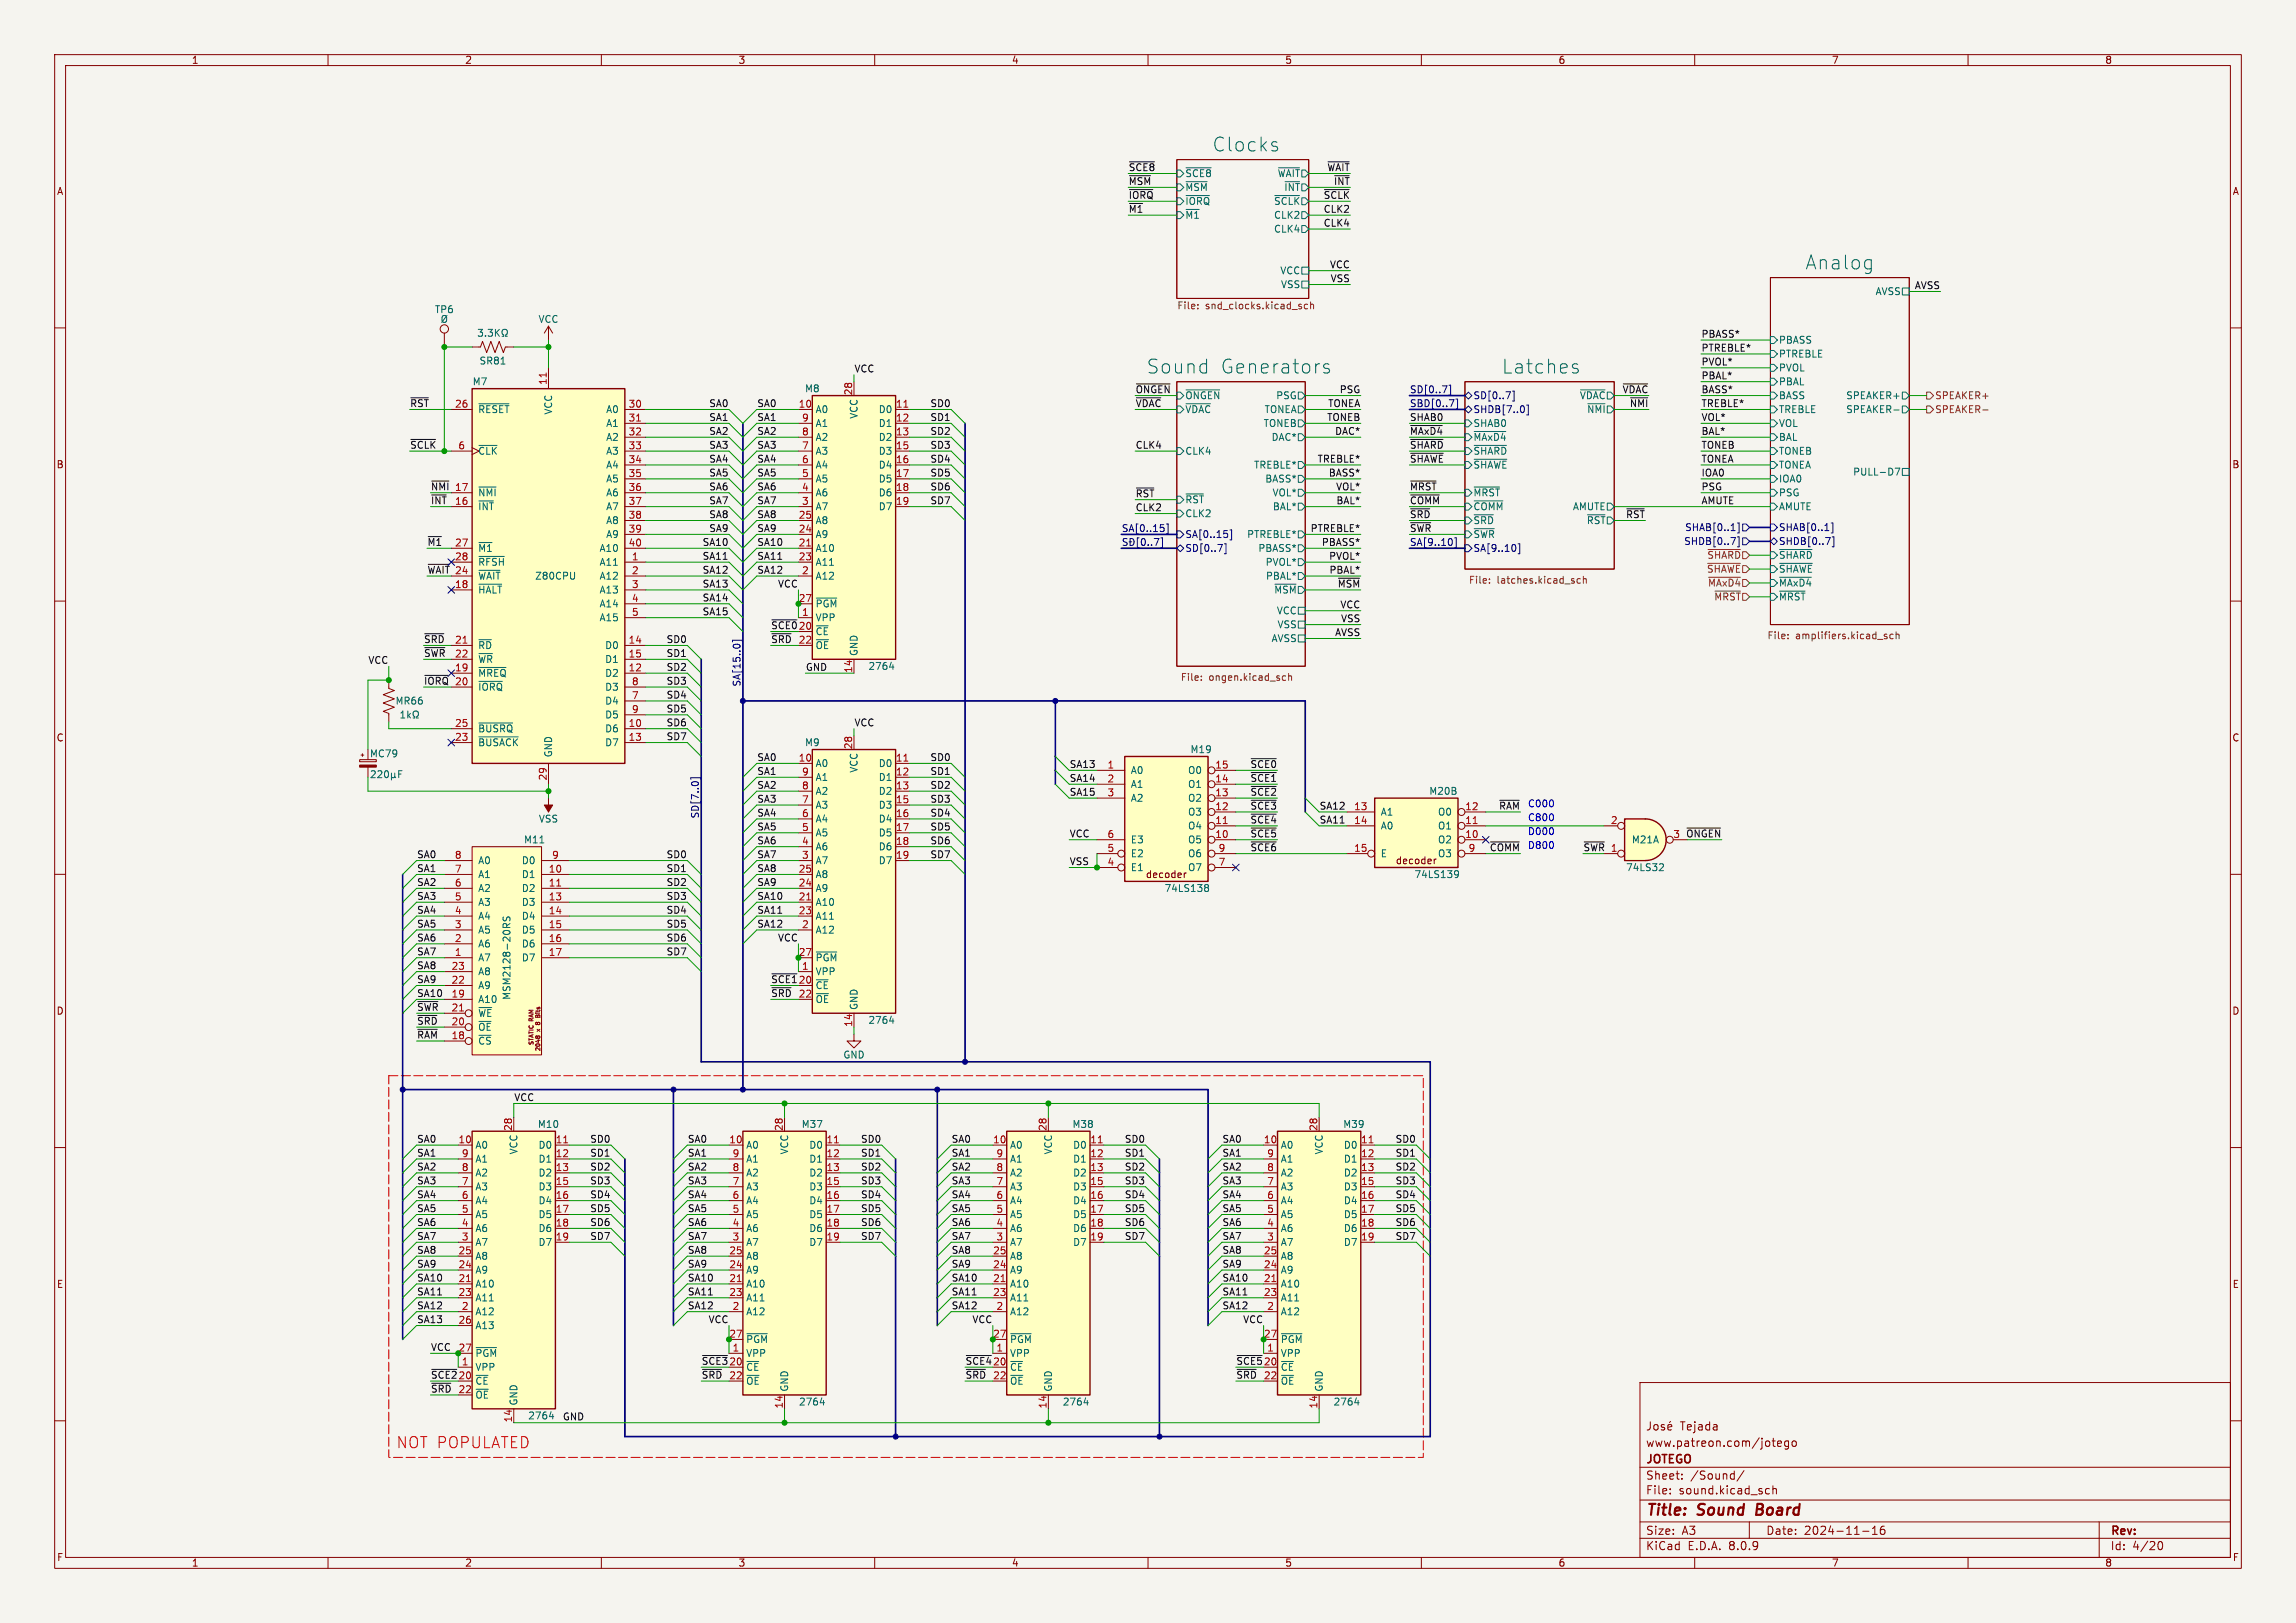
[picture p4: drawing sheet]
<svg xmlns="http://www.w3.org/2000/svg" width="420mm" height="297mm" viewBox="0 0 420 297" stroke-linecap="round" stroke-linejoin="round" font-family="sans-serif">
<defs><g id="words">
<g font-size="3.5" fill="#006464">
<text x="221.8" y="27.9">Clocks</text>
<text x="330.2" y="49.5">Analog</text>
<text x="209.7" y="68.6">Sound</text>
<text x="223.2" y="68.6">Generators</text>
<text x="274.7" y="68.6">Latches</text>
</g>
<text font-size="2.8" fill="#f00" x="72.4" y="265.2">NOT POPULATED</text>
<g font-size="2.8" fill="#840000">
<text x="301" y="277.9">Title:</text>
<text x="310.6" y="277.9">Sound</text>
<text x="322.1" y="277.9">Board</text>
</g>
<g font-size="2.1" fill="#840000">
<text x="307.3" y="262">Tejada</text>
<text x="301" y="268.2">JOTEGO</text>
<text x="301" y="265">www.patreon.com/jotego</text>
<text x="301" y="273.7">File:</text>
<text x="301" y="271">Sheet:</text>
<text x="307.1" y="273.7">sound.kicad_sch</text>
<text x="309.2" y="271">/Sound/</text>
<text x="301" y="281.1">Size:</text>
<text x="307.6" y="281.1">A3</text>
<text x="323" y="281.1">Date:</text>
<text x="330" y="281.1">2024-11-16</text>
<text x="386" y="281.3">Rev:</text>
<text x="301" y="283.9">KiCad</text>
<text x="308.7" y="283.9">E.D.A.</text>
<text x="316.3" y="283.9">8.0.9</text>
<text x="386" y="283.9">Id:</text>
<text x="390.1" y="283.9">4/20</text>
</g>
<g font-size="1.8" fill="#840000">
<text x="35" y="11.9">1</text>
<text x="85" y="11.9">2</text>
<text x="135" y="11.9">3</text>
<text x="185" y="11.9">4</text>
<text x="235" y="11.9">5</text>
<text x="285" y="11.9">6</text>
<text x="335" y="11.9">7</text>
<text x="385" y="11.9">8</text>
<text x="10.3" y="35.9">A</text>
<text x="408.3" y="35.9">A</text>
<text x="10.3" y="85.9">B</text>
<text x="408.2" y="85.9">B</text>
<text x="10.3" y="135.9">C</text>
<text x="408.2" y="135.9">C</text>
<text x="209.5" y="160.9">decoder</text>
<text x="255.2" y="158.4">decoder</text>
<text x="10.3" y="185.9">D</text>
<text x="408.2" y="185.9">D</text>
<text x="10.3" y="235.9">E</text>
<text x="408.3" y="235.9">E</text>
<text x="10.3" y="285.9">F</text>
<text x="35" y="286.9">1</text>
<text x="85" y="286.9">2</text>
<text x="135" y="286.9">3</text>
<text x="185" y="286.9">4</text>
<text x="235" y="286.9">5</text>
<text x="285" y="286.9">6</text>
<text x="335" y="286.9">7</text>
<text x="385" y="286.9">8</text>
<text x="408.3" y="285.9">F</text>
</g>
<g font-size="1.8" fill="#0f0f0f">
<text x="206.4" y="33.9">~{MSM}</text>
<text x="206.4" y="31.4">~{SCE8}</text>
<text x="242.7" y="31.4">~{WAIT}</text>
<text x="243.9" y="33.9">~{INT}</text>
<text x="206.4" y="39">~{M1}</text>
<text x="206.4" y="36.5">~{IORQ}</text>
<text x="242" y="39">CLK2</text>
<text x="242" y="36.5">~{SCLK}</text>
<text x="242" y="41.6">CLK4</text>
<text x="243.2" y="49.2">VCC</text>
<text x="243.3" y="51.7">VSS</text>
<text x="350.2" y="53">AVSS</text>
<text x="311.1" y="64.4">PTREBLE*</text>
<text x="311.1" y="61.9">PBASS*</text>
<text x="156.2" y="68.2">VCC</text>
<text x="311.1" y="69.5">PBAL*</text>
<text x="311.1" y="67">PVOL*</text>
<text x="74.9" y="74.6">~{RST}</text>
<text x="129.6" y="74.6">SA0</text>
<text x="129.6" y="77.1">SA1</text>
<text x="138.4" y="77.1">SA1</text>
<text x="138.4" y="74.6">SA0</text>
<text x="170.1" y="77.1">SD1</text>
<text x="170.1" y="74.6">SD0</text>
<text x="207.6" y="74.6">~{VDAC}</text>
<text x="207.6" y="72">~{ONGEN}</text>
<text x="242.7" y="77.1">TONEB</text>
<text x="242.9" y="74.6">TONEA</text>
<text x="245" y="72">PSG</text>
<text x="257.8" y="77.1">SHAB0</text>
<text x="296.7" y="72">~{VDAC}</text>
<text x="298" y="74.6">~{NMI}</text>
<text x="311.1" y="72">BASS*</text>
<text x="311.1" y="74.6">TREBLE*</text>
<text x="311.1" y="77.1">VOL*</text>
<text x="129.6" y="79.7">SA2</text>
<text x="129.6" y="82.2">SA3</text>
<text x="138.4" y="82.2">SA3</text>
<text x="138.4" y="79.7">SA2</text>
<text x="170.1" y="82.2">SD3</text>
<text x="170.1" y="79.7">SD2</text>
<text x="207.6" y="82.2">CLK4</text>
<text x="244.1" y="79.7">DAC*</text>
<text x="257.8" y="82.2">~{SHARD}</text>
<text x="257.8" y="79.7">~{MAxD4}</text>
<text x="311.1" y="82.2">TONEB</text>
<text x="311.1" y="79.7">BAL*</text>
<text x="78.7" y="89.8">~{NMI}</text>
<text x="129.6" y="89.8">SA6</text>
<text x="129.6" y="84.7">SA4</text>
<text x="129.6" y="87.3">SA5</text>
<text x="138.4" y="87.3">SA5</text>
<text x="138.4" y="84.7">SA4</text>
<text x="138.4" y="89.8">SA6</text>
<text x="170.1" y="87.3">SD5</text>
<text x="170.1" y="89.8">SD6</text>
<text x="170.1" y="84.7">SD4</text>
<text x="240.9" y="84.7">TREBLE*</text>
<text x="243" y="87.3">BASS*</text>
<text x="244.3" y="89.8">VOL*</text>
<text x="257.8" y="84.7">~{SHAWE}</text>
<text x="257.8" y="89.8">~{MRST}</text>
<text x="311.1" y="87.3">IOA0</text>
<text x="311.1" y="84.7">TONEA</text>
<text x="311.1" y="89.8">PSG</text>
<text x="78.7" y="92.4">~{INT}16</text>
<text x="129.6" y="94.9">SA8</text>
<text x="129.6" y="92.4">SA7</text>
<text x="138.4" y="92.4">SA7</text>
<text x="138.4" y="94.9">SA8</text>
<text x="170.1" y="92.4">SD7</text>
<text x="207.6" y="91.1">~{RST}</text>
<text x="207.6" y="93.6">CLK2</text>
<text x="244.4" y="92.4">BAL*</text>
<text x="257.8" y="92.4">~{COMM}</text>
<text x="257.8" y="94.9">~{SRD}</text>
<text x="297.3" y="94.9">~{RST}</text>
<text x="311.1" y="92.4">AMUTE</text>
<text x="78.1" y="100">~{M1} 27</text>
<text x="128.4" y="100">SA10</text>
<text x="129.6" y="97.4">SA9</text>
<text x="138.4" y="97.4">SA9</text>
<text x="138.4" y="100">SA10</text>
<text x="239.6" y="97.4">PTREBLE*</text>
<text x="241.7" y="100">PBASS*</text>
<text x="257.8" y="97.4">~{SWR}</text>
<text x="78.1" y="105.1">~{WAIT}</text>
<text x="128.4" y="102.5">SA11</text>
<text x="128.4" y="105.1">SA12</text>
<text x="128.4" y="107.6">SA13</text>
<text x="138.4" y="102.5">SA11</text>
<text x="138.4" y="105.1">SA12</text>
<text x="142.2" y="107.6">VCC</text>
<text x="243" y="102.5">PVOL*</text>
<text x="243.1" y="105.1">PBAL*</text>
<text x="244.6" y="107.6">~{MSM}</text>
<text x="128.4" y="110.1">SA14</text>
<text x="128.4" y="112.7">SA15</text>
<text x="245.1" y="111.4">VCC</text>
<text x="245.2" y="114">VSS</text>
<text x="77.5" y="117.8">~{SRD}21</text>
<text x="121.8" y="117.8">SD0</text>
<text x="141" y="117.8">~{SRD}</text>
<text x="141" y="115.2">~{SCE0}</text>
<text x="146" y="115.3">20</text>
<text x="244.1" y="116.5">AVSS</text>
<text x="67.3" y="121.6">VCC</text>
<text x="77.5" y="125.4">~{IORQ}</text>
<text x="77.5" y="120.3">~{SWR}22</text>
<text x="121.8" y="120.3">SD1</text>
<text x="121.8" y="122.8">SD2</text>
<text x="121.8" y="125.4">SD3</text>
<text x="147.3" y="122.8">GND</text>
<text x="121.8" y="130.5">SD5</text>
<text x="121.8" y="127.9">SD4</text>
<text x="121.8" y="135.5">SD7</text>
<text x="121.8" y="133">SD6</text>
<text x="156.2" y="133">VCC</text>
<text x="138.4" y="141.9">SA1</text>
<text x="138.4" y="139.4">SA0</text>
<text x="170.1" y="141.9">SD1</text>
<text x="170.1" y="139.4">SD0</text>
<text x="195.6" y="143.2">SA14</text>
<text x="195.6" y="140.6">SA13</text>
<text x="228.6" y="140.6">~{SCE0}</text>
<text x="228.6" y="143.2">~{SCE1}</text>
<text x="138.4" y="144.4">SA2</text>
<text x="138.4" y="147">SA3</text>
<text x="138.4" y="149.5">SA4</text>
<text x="170.1" y="149.5">SD4</text>
<text x="170.1" y="147">SD3</text>
<text x="170.1" y="144.4">SD2</text>
<text x="195.6" y="145.7">SA15</text>
<text x="228.6" y="145.7">~{SCE2}</text>
<text x="228.6" y="148.2">~{SCE3}</text>
<text x="241.3" y="148.2">SA12</text>
<text x="274.1" y="148.2">~{RAM}</text>
<text x="138.4" y="154.6">SA6</text>
<text x="138.4" y="152.1">SA5</text>
<text x="170.1" y="152.1">SD5</text>
<text x="170.1" y="154.6">SD6</text>
<text x="195.6" y="153.3">VCC</text>
<text x="228.6" y="150.8">~{SCE4}</text>
<text x="228.6" y="153.3">~{SCE5}</text>
<text x="228.6" y="155.9">~{SCE6}</text>
<text x="241.3" y="150.8">SA11</text>
<text x="272.4" y="155.9">~{COMM}</text>
<text x="289.6" y="155.9">~{SWR}</text>
<text x="308.3" y="153.3">~{ONGEN}</text>
<text x="76.2" y="157.1">SA0</text>
<text x="76.2" y="159.7">SA1</text>
<text x="121.8" y="157.1">SD0</text>
<text x="121.8" y="159.7">SD1</text>
<text x="138.4" y="157.1">SA7</text>
<text x="138.4" y="159.7">SA8</text>
<text x="170.1" y="157.1">SD7</text>
<text x="195.6" y="158.4">VSS</text>
<text x="76.2" y="164.8">SA3</text>
<text x="76.2" y="167.3">SA4</text>
<text x="76.2" y="162.2">SA2</text>
<text x="121.8" y="167.3">SD4</text>
<text x="121.8" y="164.8">SD3</text>
<text x="121.8" y="162.2">SD2</text>
<text x="138.4" y="164.8">SA10</text>
<text x="138.4" y="167.3">SA11</text>
<text x="138.4" y="162.2">SA9</text>
<text x="76.2" y="169.8">SA5</text>
<text x="76.2" y="172.4">SA6</text>
<text x="121.8" y="169.8">SD5</text>
<text x="121.8" y="172.4">SD6</text>
<text x="138.4" y="169.8">SA12</text>
<text x="142.2" y="172.4">VCC</text>
<text x="76.2" y="177.5">SA8</text>
<text x="76.2" y="180">SA9</text>
<text x="76.2" y="174.9">SA7</text>
<text x="121.8" y="174.9">SD7</text>
<text x="141" y="180">~{SCE1}</text>
<text x="76.2" y="185.1">~{SWR}21</text>
<text x="76.2" y="182.5">SA10</text>
<text x="141" y="182.5">~{SRD}</text>
<text x="76.2" y="190.2">~{RAM}18</text>
<text x="76.2" y="187.6">~{SRD} 20</text>
<text x="94" y="201.6">VCC</text>
<text x="76.2" y="209.2">SA0</text>
<text x="107.9" y="209.2">SD0</text>
<text x="125.7" y="209.2">SA0</text>
<text x="157.4" y="209.2">SD0</text>
<text x="174" y="209.2">SA0</text>
<text x="205.7" y="209.2">SD0</text>
<text x="223.5" y="209.2">SA0</text>
<text x="255.2" y="209.2">SD0</text>
<text x="76.2" y="214.3">SA2</text>
<text x="76.2" y="211.7">SA1</text>
<text x="107.9" y="214.3">SD2</text>
<text x="107.9" y="211.7">SD1</text>
<text x="125.7" y="214.3">SA2</text>
<text x="125.7" y="211.7">SA1</text>
<text x="157.4" y="211.7">SD1</text>
<text x="157.4" y="214.3">SD2</text>
<text x="174" y="211.7">SA1</text>
<text x="174" y="214.3">SA2</text>
<text x="205.7" y="211.7">SD1</text>
<text x="205.7" y="214.3">SD2</text>
<text x="223.5" y="211.7">SA1</text>
<text x="223.5" y="214.3">SA2</text>
<text x="255.2" y="211.7">SD1</text>
<text x="255.2" y="214.3">SD2</text>
<text x="76.2" y="221.9">SA5</text>
<text x="76.2" y="216.8">SA3</text>
<text x="76.2" y="219.4">SA4</text>
<text x="107.9" y="221.9">SD5</text>
<text x="107.9" y="219.4">SD4</text>
<text x="107.9" y="216.8">SD3</text>
<text x="125.7" y="219.4">SA4</text>
<text x="125.7" y="216.8">SA3</text>
<text x="125.7" y="221.9">SA5</text>
<text x="157.4" y="221.9">SD5</text>
<text x="157.4" y="219.4">SD4</text>
<text x="157.4" y="216.8">SD3</text>
<text x="174" y="216.8">SA3</text>
<text x="174" y="219.4">SA4</text>
<text x="174" y="221.9">SA5</text>
<text x="205.7" y="221.9">SD5</text>
<text x="205.7" y="219.4">SD4</text>
<text x="205.7" y="216.8">SD3</text>
<text x="223.5" y="221.9">SA5</text>
<text x="223.5" y="219.4">SA4</text>
<text x="223.5" y="216.8">SA3</text>
<text x="255.2" y="216.8">SD3</text>
<text x="255.2" y="219.4">SD4</text>
<text x="255.2" y="221.9">SD5</text>
<text x="76.2" y="227">SA7</text>
<text x="76.2" y="224.4">SA6</text>
<text x="107.9" y="227">SD7</text>
<text x="107.9" y="224.4">SD6</text>
<text x="125.7" y="227">SA7</text>
<text x="125.7" y="224.4">SA6</text>
<text x="157.4" y="227">SD7</text>
<text x="157.4" y="224.4">SD6</text>
<text x="174" y="227">SA7</text>
<text x="174" y="224.4">SA6</text>
<text x="205.7" y="227">SD7</text>
<text x="205.7" y="224.4">SD6</text>
<text x="223.5" y="227">SA7</text>
<text x="223.5" y="224.4">SA6</text>
<text x="255.2" y="227">SD7</text>
<text x="255.2" y="224.4">SD6</text>
<text x="76.2" y="229.5">SA8</text>
<text x="76.2" y="232.1">SA9</text>
<text x="125.7" y="229.5">SA8</text>
<text x="125.7" y="232.1">SA9</text>
<text x="174" y="229.5">SA8</text>
<text x="174" y="232.1">SA9</text>
<text x="223.5" y="229.5">SA8</text>
<text x="223.5" y="232.1">SA9</text>
<text x="76.2" y="237.1">SA11</text>
<text x="76.2" y="239.7">SA12</text>
<text x="76.2" y="234.6">SA10</text>
<text x="125.7" y="237.1">SA11</text>
<text x="125.7" y="234.6">SA10</text>
<text x="125.7" y="239.7">SA12</text>
<text x="174" y="234.6">SA10</text>
<text x="174" y="237.1">SA11</text>
<text x="174" y="239.7">SA12</text>
<text x="223.5" y="239.7">SA12</text>
<text x="223.5" y="237.1">SA11</text>
<text x="223.5" y="234.6">SA10</text>
<text x="76.2" y="242.2">SA13</text>
<text x="129.5" y="242.2">VCC</text>
<text x="177.8" y="242.2">VCC</text>
<text x="227.3" y="242.2">VCC</text>
<text x="78.7" y="247.3">VCC</text>
<text x="128.3" y="249.8">~{SCE3}</text>
<text x="133.3" y="249.9">20</text>
<text x="176.5" y="249.8">~{SCE4}</text>
<text x="181.6" y="249.9">20</text>
<text x="226.1" y="249.8">~{SCE5}</text>
<text x="231.1" y="249.9">20</text>
<text x="78.7" y="254.9">~{SRD}</text>
<text x="78.7" y="252.4">~{SCE2}</text>
<text x="83.8" y="252.5">20</text>
<text x="128.3" y="252.4">~{SRD}</text>
<text x="176.5" y="252.4">~{SRD}</text>
<text x="226.1" y="252.4">~{SRD}</text>
<text x="102.9" y="260">GND</text>
</g>
<g font-size="1.8" fill="#006464">
<text x="216.7" y="32.6">~{SCE8}</text>
<text x="216.7" y="35.2">~{MSM}</text>
<text x="233.6" y="32.6">~{WAIT}</text>
<text x="234.8" y="35.2">~{INT}</text>
<text x="216.7" y="37.7">~{IORQ}</text>
<text x="216.7" y="40.2">~{M1}</text>
<text x="233" y="40.2">CLK2</text>
<text x="233" y="37.7">~{SCLK}</text>
<text x="233" y="42.8">CLK4</text>
<text x="234.1" y="50.4">VCC</text>
<text x="234.2" y="52.9">VSS</text>
<text x="79.5" y="57.5">TP6</text>
<text x="98.4" y="59.3">VCC</text>
<text x="343" y="54.2">AVSS</text>
<text x="325.3" y="63.1">PBASS</text>
<text x="325.3" y="65.6">PTREBLE</text>
<text x="86.4" y="70.7">M7</text>
<text x="87.6" y="66.9">SR81</text>
<text x="147.2" y="72">M8</text>
<text x="325.3" y="68.2">PVOL</text>
<text x="325.3" y="70.7">PBAL</text>
<text x="87.4" y="75.8">~{RESET}</text>
<text x="101.2" y="76" transform="rotate(-90 101.2 76)">VCC</text>
<text x="110.8" y="75.8">A0</text>
<text x="149.1" y="75.8">A0</text>
<text x="157.1" y="76.7" transform="rotate(-90 157.1 76.7)">VCC</text>
<text x="160.6" y="75.8">D0</text>
<text x="216.7" y="73.3">~{ONGEN}</text>
<text x="216.7" y="75.8">~{VDAC}</text>
<text x="231.2" y="75.8">TONEA</text>
<text x="233.3" y="73.3">PSG</text>
<text x="288.9" y="73.3">~{VDAC}</text>
<text x="290.2" y="75.8">~{NMI}</text>
<text x="325.3" y="75.8">TREBLE</text>
<text x="325.3" y="73.3">BASS</text>
<text x="337.6" y="73.3">SPEAKER+</text>
<text x="337.6" y="75.8">SPEAKER-</text>
<text x="87.4" y="83.4">~{CLK}</text>
<text x="110.8" y="78.3">A1</text>
<text x="110.8" y="80.9">A2</text>
<text x="110.8" y="83.4">A3</text>
<text x="149.1" y="83.4">A3</text>
<text x="149.1" y="80.9">A2</text>
<text x="149.1" y="78.3">A1</text>
<text x="160.6" y="78.3">D1</text>
<text x="160.6" y="80.9">D2</text>
<text x="160.6" y="83.4">D3</text>
<text x="216.7" y="83.4">CLK4</text>
<text x="231" y="78.3">TONEB</text>
<text x="232.5" y="80.9">DAC*</text>
<text x="269.4" y="78.3">SHAB0</text>
<text x="269.4" y="80.9">~{MAxD4}</text>
<text x="269.4" y="83.4">~{SHARD}</text>
<text x="325.3" y="78.3">VOL</text>
<text x="325.3" y="83.4">TONEB</text>
<text x="325.3" y="80.9">BAL</text>
<text x="110.8" y="86">A4</text>
<text x="110.8" y="88.5">A5</text>
<text x="149.1" y="88.5">A5</text>
<text x="149.1" y="86">A4</text>
<text x="160.6" y="86">D4</text>
<text x="160.6" y="88.5">D5</text>
<text x="229.3" y="86">TREBLE*</text>
<text x="231.4" y="88.5">BASS*</text>
<text x="269.4" y="86">~{SHAWE}</text>
<text x="325.3" y="88.5">IOA0</text>
<text x="325.3" y="86">TONEA</text>
<text x="338.9" y="87.2">PULL-D7</text>
<text x="87.4" y="93.6">~{INT}</text>
<text x="87.4" y="91">~{NMI}</text>
<text x="110.8" y="91">A6</text>
<text x="110.8" y="93.6">A7</text>
<text x="149.1" y="93.6">A7</text>
<text x="149.1" y="91">A6</text>
<text x="160.6" y="91">D6</text>
<text x="160.6" y="93.6">D7</text>
<text x="216.7" y="94.8">CLK2</text>
<text x="216.7" y="92.3">~{RST}</text>
<text x="232.7" y="91">VOL*</text>
<text x="232.7" y="93.6">BAL*</text>
<text x="269.4" y="91">~{MRST}</text>
<text x="269.4" y="93.6">~{COMM}</text>
<text x="287.6" y="93.6">AMUTE</text>
<text x="325.3" y="91">PSG</text>
<text x="325.3" y="93.6">AMUTE</text>
<text x="87.4" y="101.2">~{M1}</text>
<text x="109.6" y="101.2">A10</text>
<text x="110.8" y="96.1">A8</text>
<text x="110.8" y="98.7">A9</text>
<text x="149.1" y="101.2">A10</text>
<text x="149.1" y="98.7">A9</text>
<text x="149.1" y="96.1">A8</text>
<text x="228" y="98.7">PTREBLE*</text>
<text x="230.1" y="101.2">PBASS*</text>
<text x="269.4" y="96.1">~{SRD}</text>
<text x="290.2" y="96.1">~{RST}</text>
<text x="87.4" y="106.3">~{WAIT}</text>
<text x="87.4" y="103.7">~{RFSH}</text>
<text x="97.8" y="106.3">Z80CPU</text>
<text x="109.6" y="103.7">A11</text>
<text x="109.6" y="106.3">A12</text>
<text x="149.1" y="106.3">A12</text>
<text x="149.1" y="103.7">A11</text>
<text x="231.4" y="103.7">PVOL*</text>
<text x="231.5" y="106.3">PBAL*</text>
<text x="325.3" y="102.5">~{SHARD}</text>
<text x="325.3" y="107.5">~{MAxD4}</text>
<text x="325.3" y="105">~{SHAWE}</text>
<text x="87.4" y="108.8">~{HALT}</text>
<text x="109.6" y="108.8">A13</text>
<text x="109.6" y="111.4">A14</text>
<text x="109.6" y="113.9">A15</text>
<text x="149.1" y="113.9">VPP</text>
<text x="149.1" y="111.4">~{PGM}</text>
<text x="233" y="108.8">~{MSM}</text>
<text x="233.5" y="112.6">VCC</text>
<text x="325.3" y="110.1">~{MRST}</text>
<text x="87.4" y="119">~{RD}</text>
<text x="110.6" y="119">D0</text>
<text x="149.1" y="116.4">~{CE}</text>
<text x="149.1" y="119">~{OE}</text>
<text x="232.5" y="117.7">AVSS</text>
<text x="233.6" y="115.2">VSS</text>
<text x="87.4" y="124.1">~{MREQ}</text>
<text x="87.4" y="121.5">~{WR}</text>
<text x="110.6" y="124.1">D2</text>
<text x="110.6" y="121.5">D1</text>
<text x="157.1" y="120.1" transform="rotate(-90 157.1 120.1)">GND</text>
<text x="158.8" y="122.8">2764</text>
<text x="72.3" y="129.1">MR66</text>
<text x="87.4" y="126.6">~{IORQ}</text>
<text x="110.6" y="129.1">D4</text>
<text x="110.6" y="126.6">D3</text>
<text x="110.6" y="131.7">D5</text>
<text x="87.4" y="136.8">~{BUSACK}</text>
<text x="87.4" y="134.2">~{BUSRQ}</text>
<text x="110.6" y="134.2">D6</text>
<text x="110.6" y="136.8">D7</text>
<text x="147.2" y="136.8">M9</text>
<text x="67.6" y="138.8">MC79</text>
<text x="101.2" y="138.7" transform="rotate(-90 101.2 138.7)">GND</text>
<text x="149.1" y="140.6">A0</text>
<text x="149.1" y="143.1">A1</text>
<text x="157.1" y="141.5" transform="rotate(-90 157.1 141.5)">VCC</text>
<text x="160.6" y="140.6">D0</text>
<text x="160.6" y="143.1">D1</text>
<text x="206.8" y="141.8">A0</text>
<text x="217.2" y="141.8">O0</text>
<text x="217.7" y="138">M19</text>
<text x="149.1" y="148.2">A3</text>
<text x="149.1" y="145.6">A2</text>
<text x="160.6" y="145.6">D2</text>
<text x="160.6" y="148.2">D3</text>
<text x="206.8" y="144.4">A1</text>
<text x="206.8" y="146.9">A2</text>
<text x="217.2" y="149.5">O3</text>
<text x="217.2" y="146.9">O2</text>
<text x="217.2" y="144.4">O1</text>
<text x="252.5" y="149.5">A1</text>
<text x="261.3" y="145.6">M20B</text>
<text x="262.9" y="149.5">O0</text>
<text x="95.8" y="154.5">M11</text>
<text x="98.5" y="150.7">VSS</text>
<text x="149.1" y="155.8">A6</text>
<text x="149.1" y="153.3">A5</text>
<text x="149.1" y="150.7">A4</text>
<text x="160.6" y="150.7">D4</text>
<text x="160.6" y="153.3">D5</text>
<text x="160.6" y="155.8">D6</text>
<text x="206.8" y="154.5">E3</text>
<text x="217.2" y="154.5">O5</text>
<text x="217.2" y="152">O4</text>
<text x="252.5" y="152">A0</text>
<text x="262.9" y="154.5">O2</text>
<text x="262.9" y="152">O1</text>
<text x="298.4" y="154.5">M21A</text>
<text x="87.4" y="160.9">A1</text>
<text x="87.4" y="158.3">A0</text>
<text x="95.4" y="160.9">D1</text>
<text x="95.4" y="158.3">D0</text>
<text x="149.1" y="160.9">A8</text>
<text x="149.1" y="158.3">A7</text>
<text x="160.6" y="158.3">D7</text>
<text x="206.8" y="159.6">E1</text>
<text x="206.8" y="157.1">E2</text>
<text x="217.2" y="159.6">O7</text>
<text x="217.2" y="157.1">O6</text>
<text x="252.5" y="157.1">E</text>
<text x="258.6" y="160.9">74LS139</text>
<text x="262.9" y="157.1">O3</text>
<text x="297.4" y="159.6">74LS32</text>
<text x="87.4" y="166">A3</text>
<text x="87.4" y="163.4">A2</text>
<text x="95.4" y="163.4">D2</text>
<text x="95.4" y="166">D3</text>
<text x="149.1" y="166">A10</text>
<text x="149.1" y="163.4">A9</text>
<text x="212.9" y="163.4">74LS138</text>
<text x="87.4" y="173.6">A6</text>
<text x="87.4" y="171">A5</text>
<text x="87.4" y="168.5">A4</text>
<text x="95.4" y="168.5">D4</text>
<text x="95.4" y="171">D5</text>
<text x="95.4" y="173.6">D6</text>
<text x="149.1" y="171">A12</text>
<text x="149.1" y="168.5">A11</text>
<text x="87.4" y="176.1">A7</text>
<text x="87.4" y="178.7">A8</text>
<text x="95.4" y="176.1">D7</text>
<text x="149.1" y="178.7">VPP</text>
<text x="149.1" y="176.1">~{PGM}</text>
<text x="87.4" y="183.7">A10</text>
<text x="87.4" y="181.2">A9</text>
<text x="93.6" y="183.1" transform="rotate(-90 93.6 183.1)">MSM2128-20RS</text>
<text x="149.1" y="181.2">~{CE}</text>
<text x="149.1" y="183.7">~{OE}</text>
<text x="157.1" y="184.9" transform="rotate(-90 157.1 184.9)">GND</text>
<text x="87.4" y="191.4">~{CS}</text>
<text x="87.4" y="188.8">~{OE}</text>
<text x="87.4" y="186.3">~{WE}</text>
<text x="158.8" y="187.6">2764</text>
<text x="154.2" y="193.9">GND</text>
<text x="98.3" y="206.6">M10</text>
<text x="146.6" y="206.6">M37</text>
<text x="196.1" y="206.6">M38</text>
<text x="245.6" y="206.6">M39</text>
<text x="86.9" y="210.4">A0</text>
<text x="86.9" y="215.5">A2</text>
<text x="86.9" y="213">A1</text>
<text x="94.8" y="211.3" transform="rotate(-90 94.8 211.3)">VCC</text>
<text x="98.4" y="210.4">D0</text>
<text x="98.4" y="213">D1</text>
<text x="98.4" y="215.5">D2</text>
<text x="136.4" y="210.4">A0</text>
<text x="136.4" y="215.5">A2</text>
<text x="136.4" y="213">A1</text>
<text x="144.4" y="211.3" transform="rotate(-90 144.4 211.3)">VCC</text>
<text x="147.9" y="210.4">D0</text>
<text x="147.9" y="213">D1</text>
<text x="147.9" y="215.5">D2</text>
<text x="184.7" y="210.4">A0</text>
<text x="184.7" y="215.5">A2</text>
<text x="184.7" y="213">A1</text>
<text x="192.6" y="211.3" transform="rotate(-90 192.6 211.3)">VCC</text>
<text x="196.2" y="210.4">D0</text>
<text x="196.2" y="213">D1</text>
<text x="196.2" y="215.5">D2</text>
<text x="234.2" y="210.4">A0</text>
<text x="234.2" y="215.5">A2</text>
<text x="234.2" y="213">A1</text>
<text x="242.2" y="211.3" transform="rotate(-90 242.2 211.3)">VCC</text>
<text x="245.7" y="210.4">D0</text>
<text x="245.7" y="213">D1</text>
<text x="245.7" y="215.5">D2</text>
<text x="86.9" y="220.6">A4</text>
<text x="86.9" y="218">A3</text>
<text x="98.4" y="218">D3</text>
<text x="98.4" y="220.6">D4</text>
<text x="136.4" y="220.6">A4</text>
<text x="136.4" y="218">A3</text>
<text x="147.9" y="218">D3</text>
<text x="147.9" y="220.6">D4</text>
<text x="184.7" y="220.6">A4</text>
<text x="184.7" y="218">A3</text>
<text x="196.2" y="218">D3</text>
<text x="196.2" y="220.6">D4</text>
<text x="234.2" y="220.6">A4</text>
<text x="234.2" y="218">A3</text>
<text x="245.7" y="218">D3</text>
<text x="245.7" y="220.6">D4</text>
<text x="86.9" y="225.7">A6</text>
<text x="86.9" y="223.1">A5</text>
<text x="98.4" y="223.1">D5</text>
<text x="98.4" y="225.7">D6</text>
<text x="136.4" y="225.7">A6</text>
<text x="136.4" y="223.1">A5</text>
<text x="147.9" y="223.1">D5</text>
<text x="147.9" y="225.7">D6</text>
<text x="184.7" y="225.7">A6</text>
<text x="184.7" y="223.1">A5</text>
<text x="196.2" y="223.1">D5</text>
<text x="196.2" y="225.7">D6</text>
<text x="234.2" y="225.7">A6</text>
<text x="234.2" y="223.1">A5</text>
<text x="245.7" y="223.1">D5</text>
<text x="245.7" y="225.7">D6</text>
<text x="86.9" y="233.3">A9</text>
<text x="86.9" y="230.7">A8</text>
<text x="86.9" y="228.2">A7</text>
<text x="98.4" y="228.2">D7</text>
<text x="136.4" y="233.3">A9</text>
<text x="136.4" y="230.7">A8</text>
<text x="136.4" y="228.2">A7</text>
<text x="147.9" y="228.2">D7</text>
<text x="184.7" y="233.3">A9</text>
<text x="184.7" y="230.7">A8</text>
<text x="184.7" y="228.2">A7</text>
<text x="196.2" y="228.2">D7</text>
<text x="234.2" y="233.3">A9</text>
<text x="234.2" y="230.7">A8</text>
<text x="234.2" y="228.2">A7</text>
<text x="245.7" y="228.2">D7</text>
<text x="86.9" y="235.8">A10</text>
<text x="86.9" y="238.4">A11</text>
<text x="136.4" y="235.8">A10</text>
<text x="136.4" y="238.4">A11</text>
<text x="184.7" y="235.8">A10</text>
<text x="184.7" y="238.4">A11</text>
<text x="234.2" y="235.8">A10</text>
<text x="234.2" y="238.4">A11</text>
<text x="86.9" y="240.9">A12</text>
<text x="86.9" y="243.4">A13</text>
<text x="136.4" y="240.9">A12</text>
<text x="136.4" y="246">~{PGM}</text>
<text x="184.7" y="240.9">A12</text>
<text x="184.7" y="246">~{PGM}</text>
<text x="234.2" y="240.9">A12</text>
<text x="234.2" y="246">~{PGM}</text>
<text x="86.9" y="251.1">VPP</text>
<text x="86.9" y="248.5">~{PGM}</text>
<text x="136.4" y="248.5">VPP</text>
<text x="136.4" y="251.1">~{CE}</text>
<text x="184.7" y="248.5">VPP</text>
<text x="184.7" y="251.1">~{CE}</text>
<text x="234.2" y="248.5">VPP</text>
<text x="234.2" y="251.1">~{CE}</text>
<text x="86.9" y="253.6">~{CE}</text>
<text x="86.9" y="256.1">~{OE}</text>
<text x="94.8" y="257.3" transform="rotate(-90 94.8 257.3)">GND</text>
<text x="136.4" y="253.6">~{OE}</text>
<text x="144.4" y="254.8" transform="rotate(-90 144.4 254.8)">GND</text>
<text x="146.1" y="257.4">2764</text>
<text x="184.7" y="253.6">~{OE}</text>
<text x="192.6" y="254.8" transform="rotate(-90 192.6 254.8)">GND</text>
<text x="194.3" y="257.4">2764</text>
<text x="234.2" y="253.6">~{OE}</text>
<text x="242.2" y="254.8" transform="rotate(-90 242.2 254.8)">GND</text>
<text x="243.8" y="257.4">2764</text>
<text x="96.5" y="259.9">2764</text>
</g>
<g font-size="1.8" fill="#725600">
<text x="215.3" y="56.9">File:</text>
<text x="220.5" y="56.9">snd_clocks.kicad_sch</text>
<text x="353.9" y="73.3">SPEAKER+</text>
<text x="353.9" y="75.8">SPEAKER-</text>
<text x="268.6" y="107.1">File:</text>
<text x="273.8" y="107.1">latches.kicad_sch</text>
<text x="312.1" y="105">~{SHAWE}</text>
<text x="312.2" y="102.5">~{SHARD}</text>
<text x="312.3" y="107.5">~{MAxD4}</text>
<text x="313.5" y="110.1">~{MRST}</text>
<text x="323.2" y="117.3">File:</text>
<text x="328.4" y="117.3">amplifiers.kicad_sch</text>
<text x="215.9" y="124.9">File:</text>
<text x="221.1" y="124.9">ongen.kicad_sch</text>
</g>
<g font-size="1.8" fill="#a90000">
<text x="100.1" y="70.5" transform="rotate(-90 100.1 70.5)">11</text>
<text x="83.1" y="74.7">26</text>
<text x="114.9" y="74.7">30</text>
<text x="114.9" y="77.2">31</text>
<text x="146" y="74.7">10</text>
<text x="146.6" y="77.2">9</text>
<text x="156" y="72.4" transform="rotate(-90 156 72.4)">28</text>
<text x="163.8" y="74.7">11</text>
<text x="163.8" y="77.2">12</text>
<text x="83.7" y="82.3">6</text>
<text x="114.9" y="79.8">32</text>
<text x="114.9" y="82.3">33</text>
<text x="146.6" y="82.3">7</text>
<text x="146.6" y="79.8">8</text>
<text x="163.8" y="79.8">13</text>
<text x="163.8" y="82.3">15</text>
<text x="83.1" y="89.9">17</text>
<text x="114.9" y="84.8">34</text>
<text x="114.9" y="87.4">35</text>
<text x="114.9" y="89.9">36</text>
<text x="146.6" y="89.9">4</text>
<text x="146.6" y="87.4">5</text>
<text x="146.6" y="84.8">6</text>
<text x="163.8" y="84.8">16</text>
<text x="163.8" y="87.4">17</text>
<text x="163.8" y="89.9">18</text>
<text x="114.9" y="92.5">37</text>
<text x="114.9" y="95">38</text>
<text x="146" y="95">25</text>
<text x="146.6" y="92.5">3</text>
<text x="163.8" y="92.5">19</text>
<text x="114.9" y="97.5">39</text>
<text x="114.9" y="100.1">40</text>
<text x="146" y="100.1">21</text>
<text x="146" y="97.5">24</text>
<text x="83.1" y="107.7">18</text>
<text x="83.1" y="105.2">24</text>
<text x="83.1" y="102.6">28</text>
<text x="115.5" y="102.6">1</text>
<text x="115.5" y="105.2">2</text>
<text x="115.5" y="107.7">3</text>
<text x="146" y="102.6">23</text>
<text x="146.6" y="105.2">2</text>
<text x="115.5" y="110.2">4</text>
<text x="115.5" y="112.8">5</text>
<text x="146" y="110.2">27</text>
<text x="146.6" y="112.8">1</text>
<text x="114.9" y="117.9">14</text>
<text x="146" y="117.9">22</text>
<text x="83.1" y="122.9">19</text>
<text x="83.1" y="125.5">20</text>
<text x="114.9" y="122.9">12</text>
<text x="114.9" y="120.4">15</text>
<text x="115.5" y="125.5">8</text>
<text x="156" y="123.2" transform="rotate(-90 156 123.2)">14</text>
<text x="115.5" y="128">7</text>
<text x="115.5" y="130.6">9</text>
<text x="83.1" y="135.6">23</text>
<text x="83.1" y="133.1">25</text>
<text x="114.9" y="133.1">10</text>
<text x="114.9" y="135.6">13</text>
<text x="156" y="137.2" transform="rotate(-90 156 137.2)">28</text>
<text x="100.1" y="142.9" transform="rotate(-90 100.1 142.9)">29</text>
<text x="146" y="139.4">10</text>
<text x="146.6" y="142">9</text>
<text x="163.8" y="139.4">11</text>
<text x="163.8" y="142">12</text>
<text x="202.5" y="140.7">1</text>
<text x="202.5" y="143.3">2</text>
<text x="222.2" y="143.3">14</text>
<text x="222.2" y="140.7">15</text>
<text x="146.6" y="149.6">6</text>
<text x="146.6" y="147.1">7</text>
<text x="146.6" y="144.5">8</text>
<text x="163.8" y="144.5">13</text>
<text x="163.8" y="147.1">15</text>
<text x="163.8" y="149.6">16</text>
<text x="202.5" y="145.8">3</text>
<text x="222.2" y="148.3">12</text>
<text x="222.2" y="145.8">13</text>
<text x="247.6" y="148.3">13</text>
<text x="267.9" y="148.3">12</text>
<text x="146.6" y="154.7">4</text>
<text x="146.6" y="152.1">5</text>
<text x="163.8" y="152.1">17</text>
<text x="163.8" y="154.7">18</text>
<text x="202.5" y="156">5</text>
<text x="202.5" y="153.4">6</text>
<text x="222.2" y="153.4">10</text>
<text x="222.2" y="150.9">11</text>
<text x="222.8" y="156">9</text>
<text x="247.6" y="150.9">14</text>
<text x="247.6" y="156">15</text>
<text x="267.9" y="153.4">10</text>
<text x="267.9" y="150.9">11</text>
<text x="268.5" y="156">9</text>
<text x="294.6" y="156">1</text>
<text x="294.6" y="150.9">2</text>
<text x="306" y="153.4">3</text>
<text x="83.1" y="159.8">7</text>
<text x="83.1" y="157.2">8</text>
<text x="100.3" y="159.8">10</text>
<text x="100.9" y="157.2">9</text>
<text x="146" y="159.8">25</text>
<text x="146.6" y="157.2">3</text>
<text x="163.8" y="157.2">19</text>
<text x="202.5" y="158.5">4</text>
<text x="222.8" y="158.5">7</text>
<text x="83.1" y="167.4">4</text>
<text x="83.1" y="164.8">5</text>
<text x="83.1" y="162.3">6</text>
<text x="100.3" y="162.3">11</text>
<text x="100.3" y="164.8">13</text>
<text x="100.3" y="167.4">14</text>
<text x="146" y="164.8">21</text>
<text x="146" y="167.4">23</text>
<text x="146" y="162.3">24</text>
<text x="83.1" y="172.5">2</text>
<text x="83.1" y="169.9">3</text>
<text x="100.3" y="169.9">15</text>
<text x="100.3" y="172.5">16</text>
<text x="146.6" y="169.9">2</text>
<text x="82.5" y="177.5">23</text>
<text x="83.1" y="175">1</text>
<text x="100.3" y="175">17</text>
<text x="146" y="175">27</text>
<text x="146.6" y="177.5">1</text>
<text x="82.5" y="182.6">19</text>
<text x="82.5" y="180.1">22</text>
<text x="146" y="180.1">20</text>
<text x="146" y="182.6">22</text>
<text x="156" y="188" transform="rotate(-90 156 188)">14</text>
<text x="83.8" y="209.3">10</text>
<text x="93.7" y="207.1" transform="rotate(-90 93.7 207.1)">28</text>
<text x="101.6" y="209.3">11</text>
<text x="133.3" y="209.3">10</text>
<text x="143.3" y="207.1" transform="rotate(-90 143.3 207.1)">28</text>
<text x="151.1" y="209.3">11</text>
<text x="181.6" y="209.3">10</text>
<text x="191.5" y="207.1" transform="rotate(-90 191.5 207.1)">28</text>
<text x="199.3" y="209.3">11</text>
<text x="231.1" y="209.3">10</text>
<text x="241" y="207.1" transform="rotate(-90 241 207.1)">28</text>
<text x="248.9" y="209.3">11</text>
<text x="84.4" y="214.4">8</text>
<text x="84.4" y="211.8">9</text>
<text x="101.6" y="211.8">12</text>
<text x="101.6" y="214.4">13</text>
<text x="133.9" y="214.4">8</text>
<text x="133.9" y="211.8">9</text>
<text x="151.1" y="211.8">12</text>
<text x="151.1" y="214.4">13</text>
<text x="182.2" y="214.4">8</text>
<text x="182.2" y="211.8">9</text>
<text x="199.3" y="211.8">12</text>
<text x="199.3" y="214.4">13</text>
<text x="231.7" y="214.4">8</text>
<text x="231.7" y="211.8">9</text>
<text x="248.9" y="211.8">12</text>
<text x="248.9" y="214.4">13</text>
<text x="84.4" y="222">5</text>
<text x="84.4" y="219.5">6</text>
<text x="84.4" y="216.9">7</text>
<text x="101.6" y="216.9">15</text>
<text x="101.6" y="219.5">16</text>
<text x="101.6" y="222">17</text>
<text x="133.9" y="222">5</text>
<text x="133.9" y="219.5">6</text>
<text x="133.9" y="216.9">7</text>
<text x="151.1" y="216.9">15</text>
<text x="151.1" y="219.5">16</text>
<text x="151.1" y="222">17</text>
<text x="182.2" y="222">5</text>
<text x="182.2" y="219.5">6</text>
<text x="182.2" y="216.9">7</text>
<text x="199.3" y="216.9">15</text>
<text x="199.3" y="219.5">16</text>
<text x="199.3" y="222">17</text>
<text x="231.7" y="222">5</text>
<text x="231.7" y="219.5">6</text>
<text x="231.7" y="216.9">7</text>
<text x="248.9" y="216.9">15</text>
<text x="248.9" y="219.5">16</text>
<text x="248.9" y="222">17</text>
<text x="84.4" y="227.1">3</text>
<text x="84.4" y="224.5">4</text>
<text x="101.6" y="224.5">18</text>
<text x="101.6" y="227.1">19</text>
<text x="133.9" y="227.1">3</text>
<text x="133.9" y="224.5">4</text>
<text x="151.1" y="224.5">18</text>
<text x="151.1" y="227.1">19</text>
<text x="182.2" y="227.1">3</text>
<text x="182.2" y="224.5">4</text>
<text x="199.3" y="224.5">18</text>
<text x="199.3" y="227.1">19</text>
<text x="231.7" y="227.1">3</text>
<text x="231.7" y="224.5">4</text>
<text x="248.9" y="224.5">18</text>
<text x="248.9" y="227.1">19</text>
<text x="83.8" y="232.2">24</text>
<text x="83.8" y="229.6">25</text>
<text x="133.3" y="232.2">24</text>
<text x="133.3" y="229.6">25</text>
<text x="181.6" y="232.2">24</text>
<text x="181.6" y="229.6">25</text>
<text x="231.1" y="232.2">24</text>
<text x="231.1" y="229.6">25</text>
<text x="83.8" y="234.7">21</text>
<text x="83.8" y="237.2">23</text>
<text x="84.4" y="239.8">2</text>
<text x="133.3" y="234.7">21</text>
<text x="133.3" y="237.2">23</text>
<text x="133.9" y="239.8">2</text>
<text x="181.6" y="234.7">21</text>
<text x="181.6" y="237.2">23</text>
<text x="182.2" y="239.8">2</text>
<text x="231.1" y="234.7">21</text>
<text x="231.1" y="237.2">23</text>
<text x="231.7" y="239.8">2</text>
<text x="83.8" y="242.3">26</text>
<text x="133.3" y="244.9">27</text>
<text x="181.6" y="244.9">27</text>
<text x="231.1" y="244.9">27</text>
<text x="83.8" y="247.4">27</text>
<text x="84.4" y="249.9">1</text>
<text x="133.9" y="247.4">1</text>
<text x="182.2" y="247.4">1</text>
<text x="231.7" y="247.4">1</text>
<text x="83.8" y="255">22</text>
<text x="133.3" y="252.5">22</text>
<text x="143.3" y="257.9" transform="rotate(-90 143.3 257.9)">14</text>
<text x="181.6" y="252.5">22</text>
<text x="191.5" y="257.9" transform="rotate(-90 191.5 257.9)">14</text>
<text x="231.1" y="252.5">22</text>
<text x="241" y="257.9" transform="rotate(-90 241 257.9)">14</text>
<text x="93.7" y="260.4" transform="rotate(-90 93.7 260.4)">14</text>
</g>
<g font-size="1.8" fill="#000084">
<text x="257.8" y="72">SD[0..7]</text>
<text x="257.8" y="74.6">SBD[0..7]</text>
<text x="269.4" y="73.3">SD[0..7]</text>
<text x="269.4" y="75.8">SHDB[7..0]</text>
<text x="205.1" y="97.4">SA[0..15]</text>
<text x="216.7" y="98.7">SA[0..15]</text>
<text x="216.7" y="101.2">SD[0..7]</text>
<text x="257.8" y="100">SA[9..10]</text>
<text x="269.4" y="98.7">~{SWR}</text>
<text x="269.4" y="101.2">SA[9..10]</text>
<text x="308" y="99.9">SHDB[0..7]</text>
<text x="308.2" y="97.4">SHAB[0..1]</text>
<text x="325.3" y="97.4">SHAB[0..1]</text>
<text x="325.3" y="99.9">SHDB[0..7]</text>
<text x="135.5" y="125.7" transform="rotate(-90 135.5 125.7)">SA[15..0]</text>
<text x="127.9" y="149.9" transform="rotate(-90 127.9 149.9)">SD[7..0]</text>
</g>
<text font-size="1.8" fill="#009600" x="74.9" y="82.2">~{SCLK}</text>
<g font-size="1.8" fill="#0000c2">
<text x="279.4" y="147.9">C000</text>
<text x="279.4" y="153">D000</text>
<text x="279.4" y="150.5">C800</text>
<text x="279.4" y="155.6">D800</text>
</g>
<text font-size="1.1" fill="#840000" x="98.3" y="185.1" transform="rotate(-90 98.3 185.1)">x</text>
</g></defs>
<path d="M0 0h420v297h-420z" fill="#f5f4ef" stroke="#f5f4ef" stroke-width=".18"/>
<g fill="none" stroke="#840000" stroke-width=".18">
<path d="M10 10h400v277h-400zM12 12h396v273h-396zM60 10v2M110 10v2M160 10v2M210 10v2M260 10v2M310 10v2M360 10v2M215.3 29.2h24.1v25.4h-24.1zM323.8 50.8h25.4v63.5h-25.4zM10 60h2"/>
<path d="M215.3 69.9h23.5v52h-23.5zM268 69.9h27.3v34.2h-27.3zM408 60h2M10 110h2M408 110h2M10 160h2M408 160h2M10 210h2M408 210h2M300 253h108v32h-108zM10 260h2M300 278.5h108"/>
<path d="M300 274.5h108M300 268.5h108M301.9 260.2v1.1a.48 .48 0 0 1-.6 .4M302.7 260.8l.3-.1 .3 .3v.4l-.3 .3-.3-.1-.2-.2v-.4zM304.4 260.8l-.3-.1-.2 .2v.2l.5 .2v.3h-.5M305.1 261.2l.7-.2-.1-.2-.4-.1-.2 .2 .1 .7h.5M305.5 273.2v.2M305.5 272.5v.1M305.6 260.1l-.2 .2M307.7 270.5v.2M307.7 269.8v.1M317.1 269.7l.1 .1"/>
<path d="M317.2 269.2v1.5M317.2 270.6l-.1 .1M319 269.1l-1.3 1.9M320 278.5v3M323.1 273.3h.6M323.1 272.5h.6M324.2 263.7h.5M324.3 272.5l.2-.1 .4 .1v.9M324.3 271.9v1.5M324.6 264.7h.1M325.2 264.2l.7-.2-.1-.2-.4-.1-.2 .2v.7h.6M327.2 263.8l-.5-.1-.3 .3v.4l.2 .2h.6"/>
<path d="M327.2 263.7v1.2l-.3 .3-.4-.1M327.9 263.8l.2-.1 .4 .1 .1 .6-.2 .2-.3 .1-.2-.2zM342.5 279.7l.4-.4v1.5M344.7 279.3a.59 .59 0 0 0-.8 .6v.6l.2 .2 .4 .1 .2-.2 .1-.5-.1-.2h-.5l-.3 .2M384 278.5v6.5M408 260h2M60 285v2M110 285v2M160 285v2M210 285v2M260 285v2M300 281.5h108"/>
<path d="M310 285v2M340.7 280.2h1.2M342.5 280.8h.9M360 285v2M394.7 282.7l.2-.5 .2-.1a.8 .8 0 0 1 .5 .7 .8 .8 0 0 1-.5 .8l-.2-.2-.2-.4"/>
</g>
<path d="M321.5 275.2l-.3 2h.8" fill="none" stroke="#840000" stroke-width=".4"/>
<g fill="none" stroke="#006464" stroke-width=".18">
<path d="M215.3 31.1h.6l.6 .7-.6 .6h-.6zM215.3 33.7h.6l.6 .6-.6 .6h-.6zM215.3 36.2h.6l.6 .6-.6 .7h-.6zM215.3 38.7h.6l.6 .7-.6 .6h-.6zM217 30.7h4.5M217 33.2h3.8M217 35.8h4.2M233.2 35.8h4.5M233.3 26.8l.4 .3-.1 .4-.3 .1M233.3 25.9l.3 .1M233.8 30.7h3.9M238.1 38.7h.7l.6 .7-.6 .6h-.7z"/>
<path d="M238.1 51.4h1.3v1.3h-1.3zM238.1 48.9h1.3v1.3h-1.3zM238.1 41.3h.7l.6 .6-.6 .6h-.7zM342.1 47.5l.2 .1M342.3 47.5v2.1l-.1 .2M342.3 49.1l-.2 .1M348 52.7h1.2v1.3h-1.2zM215.3 71.8h.6l.6 .6-.6 .6h-.6zM215.3 74.3h.6l.6 .6-.6 .7h-.6zM217 71.3h6.1M217 73.9h4.4M237.5 71.8h.6l.7 .6-.7 .6h-.6z"/>
<path d="M237.5 74.3h.6l.7 .6-.7 .7h-.6zM237.5 76.8h.6l.7 .7-.7 .6h-.6zM237.5 79.4h.6l.7 .6-.7 .6h-.6zM243.1 66.7l-.6-.1-.4 .3 .1 .4 .9 .2 .1 .3-.1 .3-.3 .2-.7-.2M268 76.8h.6l.6 .7-.6 .6h-.6zM268 79.4h.6l.6 .6-.6 .6h-.6zM269.7 79h5.8M288 67.4l.6 .1 .1 .4-.3 .4h-.5M288 66.6l.6 .1M289.1 71.3h4.5M290.5 73.9h3.1M323.8 76.8h.7l.6 .7-.6 .6h-.7z"/>
<path d="M323.8 74.3h.7l.6 .6-.6 .7h-.7zM323.8 79.4h.7l.6 .6-.6 .6h-.7zM323.8 71.8h.7l.6 .6-.6 .6h-.7zM323.8 66.7h.7l.6 .6-.6 .6h-.7zM323.8 61.6h.7l.6 .6-.6 .7h-.7zM323.8 69.2h.7l.6 .7-.6 .6h-.7zM323.8 64.1h.7l.6 .7-.6 .6h-.7zM346.4 75h1M348 71.8h.6l.6 .6-.6 .6h-.6zM348 74.3h.6l.6 .6-.6 .7h-.6zM215.3 93.3h.6l.6 .7-.6 .6h-.6zM215.3 90.8h.6l.6 .6-.6 .7h-.6z"/>
<path d="M215.3 81.9h.6l.6 .7-.6 .6h-.6zM217 90.4h3.1M237.5 84.5h.6l.7 .6-.7 .6h-.6zM237.5 87h.6l.7 .6-.7 .7h-.6zM237.5 89.5h.6l.7 .7-.7 .6h-.6zM237.5 92.1h.6l.7 .6-.7 .6h-.6zM237.5 99.7h.6l.7 .6-.7 .7h-.6zM237.5 97.2h.6l.7 .6-.7 .6h-.6zM268 81.9h.6l.6 .7-.6 .6h-.6zM268 84.5h.6l.6 .6-.6 .6h-.6zM268 89.5h.6l.6 .7-.6 .6h-.6zM268 97.2h.6l.6 .6-.6 .6h-.6z"/>
<path d="M268 92.1h.6l.6 .6-.6 .6h-.6zM268 94.6h.6l.6 .7-.6 .6h-.6zM269.7 81.5h5.9M269.7 84h5.9M269.7 89.1h4.6M269.7 96.7h3.6M269.7 91.7h5.2M269.7 94.2h3.5M290.4 94.2h3.2M294 92.1h.6l.7 .6-.7 .6h-.6zM323.8 87h.7l.6 .6-.6 .7h-.7zM323.8 81.9h.7l.6 .7-.6 .6h-.7z"/>
<path d="M323.8 84.5h.7l.6 .6-.6 .6h-.7zM323.8 89.5h.7l.6 .7-.6 .6h-.7zM323.8 92.1h.7l.6 .6-.6 .6h-.7zM346.7 85.7h.8l-.5 1.2M348 85.7h1.2v1.3h-1.2zM233.2 106.9h3.9M237.5 113.7h1.3v1.2h-1.3zM237.5 111.1h1.3v1.3h-1.3zM237.5 102.2h.6l.7 .7-.7 .6h-.6zM237.5 104.8h.6l.7 .6-.7 .6h-.6zM237.5 116.2h1.3v1.3h-1.3zM323.8 101h.7l.6 .6-.6 .6h-.7z"/>
<path d="M323.8 108.6h.7l.6 .6-.6 .7h-.7zM323.8 106h.7l.6 .7-.6 .6h-.7zM323.8 103.5h.7l.6 .6-.6 .7h-.7zM325.5 100.6h6M325.5 108.2h4.7M325.5 105.6h5.8M325.5 103.1h6"/>
</g>
<g fill="none" stroke="#725600" stroke-width=".18">
<path d="M219.1 56.4v.1M219.1 55.7v.2M238 56.2v.3M239.2 55.7h-.4l-.2 .2 .1 .6h.5M239.7 55.8l.2-.1h.3l.1 .8M239.7 55.2v1.3M272.5 106.6v.1M272.5 105.9v.2M289.1 105.9h-.4l-.2 .2 .1 .6h.5M289.6 106l.2-.1h.3l.1 .8M289.6 105.5v1.2M327.1 116.8v.1"/>
<path d="M327.1 116.1v.1M344.8 116.5h.3l.1 .2-.2 .2h-.2M344.8 116l.3 .1M346.3 116.1l-.4-.1-.2 .3 .1 .5h.5M346.8 116.2l.2-.2 .3 .1 .1 .8M346.8 115.6v1.3M219.7 124.4v.1M219.7 123.7v.1M234.8 123.7h.4M235.2 124.5h-.4M235.7 123.8l.2-.1h.3l.1 .8M235.7 123.2v1.3"/>
</g>
<g fill="none" stroke="#000084" stroke-width=".18">
<path d="M268 74.9l.6-.6 .6 .6-.6 .7zM268.6 71.8l.6 .6-.6 .6-.6-.6zM276.7 71.6h.3v1.8h-.3M278.8 74.5v.8M279.3 74.1h.3v1.8h-.3M215.3 97.2h.6l.6 .6-.6 .6h-.6zM224.3 99.5v1.8h-.3M224.5 97.7v.5M225 97h.3v1.8h-.3M268 99.7h.6l.6 .6-.6 .7h-.6zM277.2 99.9v.8M277.7 99.5h.3v1.8h-.3"/>
<path d="M323.8 95.9h.7l.6 .6-.6 .7h-.7zM323.8 99.1l.7-.7 .6 .7-.6 .6zM333.9 98.4h.9l-.6 1.2M335 95.7h.3v1.8h-.3M335.1 98.2h.3v1.9h-.3M215.3 100.3l.6-.6 .6 .6-.6 .7z"/>
</g>
<path d="M301 149.9a3.8 3.8 0 0 1 3.8 3.8 3.8 3.8 0 0 1-3.8 3.8z" fill="#ffffc2" stroke="#ffffc2" stroke-width=".18"/>
<path d="M297.2 149.9h3.8v7.6h-3.8z" fill="#ffffc2"/>
<path d="M297.2 149.9h3.8a3.8 3.8 0 0 1 3.8 3.8 3.8 3.8 0 0 1-3.8 3.8h-3.8z" fill="none" stroke="#840000" stroke-width=".25"/>
<g fill="none" stroke="#840000" stroke-width=".18">
<path d="M293.4 151.1h2.5M306.1 153.7h2.5"/>
<circle cx="296.5" cy="156.2" r=".63"/>
<circle cx="296.5" cy="151.1" r=".63"/>
<circle cx="305.4" cy="153.7" r=".63"/>
</g>
<path d="M303.7 158.1h.5l.1 .3-.8 .9h.8" fill="none" stroke="#006464" stroke-width=".18"/>
<path d="M148.6 72.4h15.2v48.3h-15.2z" fill="#ffffc2"/>
<path d="M148.6 72.4h15.2v48.3h-15.2z" fill="none" stroke="#840000" stroke-width=".25"/>
<g fill="none" stroke="#840000" stroke-width=".18">
<path d="M146 74.9h2.6M146 77.5h2.6M156.2 69.9v2.5M163.8 74.9h2.6M163.8 77.5h2.6M146 80h2.6M146 82.6h2.6M146 85.1h2.6M146 87.6h2.6M146 90.2h2.6M146 92.7h2.6M146 97.8h2.6"/>
<path d="M146 95.3h2.6M163.8 80h2.6M163.8 82.6h2.6M163.8 85.1h2.6M163.8 87.6h2.6M163.8 90.2h2.6M163.8 92.7h2.6M146 113h2.6M146 105.4h2.6M146 115.6h2.6M146 100.3h2.6M146 118.1h2.6"/>
<path d="M146 102.9h2.6M146 110.5h2.6M156.2 120.7v2.5"/>
</g>
<path d="M165.3 74.5h.8M147.6 99.9h.7" fill="none" stroke="#a90000" stroke-width=".18"/>
<path d="M149.3 109.4h3.8M162.7 122.1h.8M163.3 121.7v.8" fill="none" stroke="#006464" stroke-width=".18"/>
<path d="M205.7 138.4h15.3v22.9h-15.3z" fill="#ffffc2"/>
<path d="M205.7 138.4h15.3v22.9h-15.3z" fill="none" stroke="#840000" stroke-width=".25"/>
<g fill="none" stroke="#840000" stroke-width=".18">
<path d="M200.7 141h5M200.7 153.7h5M200.7 146.1h5M200.7 143.5h5M200.7 158.8h3.8M200.7 156.2h3.8M216.6 159.8v.8M216.7 159.9l-.1 .1M222.2 141h3.9M222.2 153.7h3.9M222.2 151.1h3.9M222.2 148.6h3.9"/>
<path d="M222.2 146.1h3.9M222.2 143.5h3.9M222.2 158.8h3.9M222.2 156.2h3.9"/>
<circle cx="205.1" cy="156.2" r=".63"/>
<circle cx="205.1" cy="158.7" r=".63"/>
<circle cx="221.6" cy="151.1" r=".63"/>
<circle cx="221.6" cy="141" r=".63"/>
<circle cx="221.6" cy="158.7" r=".63"/>
<circle cx="221.6" cy="153.7" r=".63"/>
<circle cx="221.6" cy="156.2" r=".63"/>
<circle cx="221.6" cy="148.6" r=".63"/>
<circle cx="221.6" cy="146" r=".63"/>
<circle cx="221.6" cy="143.5" r=".63"/>
</g>
<path d="M223.8 150.7h.7" fill="none" stroke="#a90000" stroke-width=".18"/>
<path d="M220.5 162.4h.1M220.5 161.9h.3l.2 .1 .1 .2-.3 .2M220.6 162.4h.2M220.6 162.4l-.1 .1M220.8 162.4l.3 .3-.1 .3-.2 .1h-.3" fill="none" stroke="#006464" stroke-width=".18"/>
<path d="M233.7 207h15.2v48.3h-15.2z" fill="#ffffc2"/>
<path d="M233.7 207h15.2v48.3h-15.2z" fill="none" stroke="#840000" stroke-width=".25"/>
<g fill="none" stroke="#840000" stroke-width=".18">
<path d="M231.1 209.6h2.6M231.1 212.1h2.6M231.1 214.6h2.6M231.1 217.2h2.6M231.1 219.7h2.6M241.3 204.5v2.5M248.9 209.6h2.6M248.9 212.1h2.6M248.9 214.6h2.6M248.9 217.2h2.6M248.9 219.7h2.6M231.1 222.2h2.6"/>
<path d="M231.1 224.8h2.6M231.1 227.3h2.6M231.1 234.9h2.6M231.1 237.5h2.6M231.1 232.4h2.6M231.1 229.9h2.6M248.9 222.2h2.6M248.9 224.8h2.6M248.9 227.3h2.6M231.1 247.6h2.6M231.1 240h2.6M231.1 250.2h2.6"/>
<path d="M231.1 252.7h2.6M231.1 245.1h2.6M241.3 255.3v2.5"/>
</g>
<path d="M250.4 209.1h.8M232.7 234.5h.7" fill="none" stroke="#a90000" stroke-width=".18"/>
<path d="M234.4 244.1h3.8M247.8 256.7h.8M248.4 256.3v.8" fill="none" stroke="#006464" stroke-width=".18"/>
<path d="M184.1 207h15.3v48.3h-15.3z" fill="#ffffc2"/>
<path d="M184.1 207h15.3v48.3h-15.3z" fill="none" stroke="#840000" stroke-width=".25"/>
<g fill="none" stroke="#840000" stroke-width=".18">
<path d="M181.6 209.6h2.5M181.6 212.1h2.5M181.6 214.6h2.5M181.6 217.2h2.5M181.6 219.7h2.5M191.8 204.5v2.5M199.4 209.6h2.5M199.4 212.1h2.5M199.4 214.6h2.5M199.4 217.2h2.5M199.4 219.7h2.5M181.6 222.2h2.5"/>
<path d="M181.6 224.8h2.5M181.6 227.3h2.5M181.6 234.9h2.5M181.6 237.5h2.5M181.6 232.4h2.5M181.6 229.9h2.5M199.4 222.2h2.5M199.4 224.8h2.5M199.4 227.3h2.5M181.6 247.6h2.5M181.6 240h2.5M181.6 250.2h2.5"/>
<path d="M181.6 252.7h2.5M181.6 245.1h2.5M191.8 255.3v2.5"/>
</g>
<path d="M200.9 209.1h.7M183.1 234.5h.7" fill="none" stroke="#a90000" stroke-width=".18"/>
<path d="M184.9 244.1h3.7M198.3 256.7h.8M198.9 256.3v.8" fill="none" stroke="#006464" stroke-width=".18"/>
<path d="M148.6 137.2h15.2v48.2h-15.2z" fill="#ffffc2"/>
<path d="M148.6 137.2h15.2v48.2h-15.2z" fill="none" stroke="#840000" stroke-width=".25"/>
<g fill="none" stroke="#840000" stroke-width=".18">
<path d="M65.8 139h3v.4h-3zM66 138.2h.5M66.3 137.9v.5M71.1 124.5v1.5l1 .4-2 .7 2 .8-2 .8 2 .7-2 .8 1 .4v1.5M146 139.7h2.6M156.2 134.6v2.6M163.8 139.7h2.6M67.3 140.4v1.8M146 142.2h2.6M146 144.8h2.6M146 147.3h2.6M146 149.9h2.6"/>
<path d="M146 152.4h2.6M146 154.9h2.6M146 157.5h2.6M163.8 142.2h2.6M163.8 144.8h2.6M163.8 147.3h2.6M163.8 149.9h2.6M163.8 152.4h2.6M163.8 154.9h2.6M163.8 157.5h2.6M146 177.8h2.6M146 170.2h2.6"/>
<path d="M146 165.1h2.6M146 167.6h2.6M146 162.6h2.6M146 160h2.6M146 175.3h2.6M146 180.3h2.6M146 182.9h2.6M156.2 185.4v2.6"/>
</g>
<path d="M165.3 139.3h.8M147.6 164.7h.7" fill="none" stroke="#a90000" stroke-width=".18"/>
<g fill="none" stroke="#006464" stroke-width=".18">
<path d="M73.3 131.4h.8M73.3 130.5l.4-.4v1.3M74.6 130.1v1.3M74.7 130.9l.4 .5M75.1 130.5l-.5 .5M75.6 131.4h.3v-.3a.54 .54 0 0 1-.3-.7 .54 .54 0 0 1 .8-.2 .58 .58 0 0 1-.2 .9v.3h.3M67.9 141.2l.5-.2 .2 .4-.7 .9h.7M69.1 141.2l.5-.2 .3 .4-.8 .9h.8M70.5 141.1l.1-.1a.68 .68 0 0 1 .5 .7 .68 .68 0 0 1-.5 .6 .84 .84 0 0 1-.1-1.2zM71.6 142.1l.2 .2h.2l.2-.2M71.6 141.5v1.2M72.2 142.1l.2 .2"/>
<path d="M72.2 141.5v.6M72.9 141.6h.5M73.5 141h-.6v1.3M149.3 174.2h3.8M162.7 186.8h.8M163.3 186.4v.9"/>
</g>
<path d="M65.8 140h3v.4h-3z" fill="#840000" stroke="#840000" stroke-width=".18"/>
<path d="M251.5 146.1h15.2v12.7h-15.2z" fill="#ffffc2"/>
<path d="M251.5 146.1h15.2v12.7h-15.2z" fill="none" stroke="#840000" stroke-width=".25"/>
<g fill="none" stroke="#840000" stroke-width=".18">
<path d="M246.4 151.1h5.1M246.4 148.6h5.1M246.4 156.2h3.8M262.3 157.2v.9M262.4 157.3l-.1 .2M268 153.7h3.8M268 151.1h3.8M268 148.6h3.8M268 156.2h3.8"/>
<circle cx="250.8" cy="156.2" r=".63"/>
<circle cx="267.3" cy="153.7" r=".63"/>
<circle cx="267.3" cy="148.6" r=".63"/>
<circle cx="267.3" cy="156.2" r=".63"/>
<circle cx="267.3" cy="151.1" r=".63"/>
</g>
<path d="M269.5 150.7h.7" fill="none" stroke="#a90000" stroke-width=".18"/>
<path d="M266.2 159.4l.3-.1 .3 .3a.84 .84 0 0 1-.4 1h-.2M266.8 159.9l-.3 .2h-.3" fill="none" stroke="#006464" stroke-width=".18"/>
<path d="M86.4 154.9h12.7v38.1h-12.7z" fill="#ffffc2"/>
<g fill="none" stroke="#840000" stroke-width=".18">
<path d="M81.3 157.5h5.1M86.4 154.9h12.7v38.1h-12.7zM99.1 157.5h5M81.3 175.3h5.1M81.3 160h5.1M81.3 162.6h5.1M81.3 165.1h5.1M81.3 167.6h5.1M81.3 170.2h5.1M81.3 172.7h5.1M81.3 177.8h5.1M99.1 175.3h5"/>
<path d="M99.1 160h5M99.1 162.6h5M99.1 165.1h5M99.1 167.6h5M99.1 170.2h5M99.1 172.7h5M81.3 190.5h3.8M81.3 182.9h5.1M81.3 188h3.8M81.3 185.4h3.8M81.3 180.3h5.1M96.8 188.8v.4"/>
<path d="M96.8 190v.4M96.8 190.2h.7M96.8 189h.7M96.8 188.5h.7M96.8 190.6v.4a.32 .32 0 0 0 .4-.3h.3v.4M96.8 187.7a.34 .34 0 0 0 .3 .5 .34 .34 0 0 0 .4-.5M97.2 186.8l-.1-.4h-.3v.4h.7M97.3 185.7v.4M97.3 189.4v.4M97.5 189.3l-.7 .3 .7 .2M97.5 186.4l-.3 .2M97.5 185.6l-.7 .3 .7 .2"/>
<path d="M97.5 184.9h-.7l.5 .2-.5 .3h.7M98 185.4h.1M98 185.8h.2l.2 .1 .2-.2 .2 .2v.3h-.8zM98 187.1v.3M98 191.1a.37 .37 0 0 1 .5-.1 .37 .37 0 0 1 .2 .4 .37 .37 0 0 1-.4 .1 .37 .37 0 0 1-.3-.4zM98 187.4l.1 .1M98.1 187.1h-.1M98.1 187.1l.2 .1M98.2 185.4h.6M98.2 190.4h.6M98.2 188.3l.6 .4M98.3 189.7l.2-.1 .3 .1-.2 .3-.3-.1"/>
<path d="M98.3 189.7l-.1-.1-.2 .1 .1 .3 .2-.1M98.3 187.2v.2M98.3 189.7v.2M98.3 187.4l-.2 .1M98.3 187.4h.1M98.4 187.4v.1M98.4 187.1l-.1 .1M98.4 185.9v.3M98.4 187.1h.2l.2 .1-.1 .3h-.3M98.4 187.1h.1M98.5 190.3v.4l-.5-.1M98.6 184.3l.1 .3"/>
<path d="M98.8 191.8v.4l-.6-.4-.2 .1 .1 .3M98.8 184.9l-.2 .1M98.8 188.3l-.6 .4"/>
<circle cx="85.7" cy="185.4" r=".63"/>
<circle cx="85.7" cy="190.5" r=".63"/>
<circle cx="85.7" cy="188" r=".63"/>
</g>
<path d="M101.8 162.1h.8M84.1 185h.7" fill="none" stroke="#a90000" stroke-width=".18"/>
<path d="M98.8 154.2h.7M92 169.7v-.5l.3-.2 .3 .1 .1 .6M92.1 167.8l-.1 .5 .1 .2h.4l.2-.6 .3-.1 .3 .2-.1 .5M93.3 169l-.6 .4" fill="none" stroke="#006464" stroke-width=".18"/>
<path d="M86.4 207h15.2v50.8h-15.2z" fill="#ffffc2"/>
<path d="M86.4 207h15.2v50.8h-15.2z" fill="none" stroke="#840000" stroke-width=".25"/>
<g fill="none" stroke="#840000" stroke-width=".18">
<path d="M100.3 146.1v2.5M83.8 209.6h2.6M83.8 212.1h2.6M83.8 214.6h2.6M83.8 217.2h2.6M83.8 219.7h2.6M94 204.5v2.5M101.6 209.6h2.5M101.6 212.1h2.5M101.6 214.6h2.5M101.6 217.2h2.5M101.6 219.7h2.5"/>
<path d="M83.8 222.2h2.6M83.8 224.8h2.6M83.8 227.3h2.6M83.8 234.9h2.6M83.8 237.5h2.6M83.8 232.4h2.6M83.8 229.9h2.6M101.6 222.2h2.5M101.6 224.8h2.5M101.6 227.3h2.5M83.8 250.2h2.6M83.8 240h2.6"/>
<path d="M83.8 252.7h2.6M83.8 255.3h2.6M83.8 242.6h2.6M83.8 247.6h2.6M94 257.8v2.5"/>
</g>
<path d="M103.1 209.1h.7M85.3 234.5h.8" fill="none" stroke="#a90000" stroke-width=".18"/>
<path d="M87.1 246.6h3.7M100.5 259.2h.8M101.1 258.8v.9" fill="none" stroke="#006464" stroke-width=".18"/>
<path d="M99.6 147.3h1.5l-.8 1.3z" fill="#840000" stroke="#840000" stroke-width=".18"/>
<path d="M135.9 207h15.2v48.3h-15.2z" fill="#ffffc2"/>
<path d="M135.9 207h15.2v48.3h-15.2z" fill="none" stroke="#840000" stroke-width=".25"/>
<g fill="none" stroke="#840000" stroke-width=".18">
<path d="M133.3 209.6h2.6M133.3 212.1h2.6M133.3 214.6h2.6M133.3 217.2h2.6M133.3 219.7h2.6M143.5 204.5v2.5M151.1 209.6h2.6M151.1 212.1h2.6M151.1 214.6h2.6M151.1 217.2h2.6M151.1 219.7h2.6M133.3 222.2h2.6"/>
<path d="M133.3 224.8h2.6M133.3 227.3h2.6M133.3 234.9h2.6M133.3 237.5h2.6M133.3 232.4h2.6M133.3 229.9h2.6M151.1 222.2h2.6M151.1 224.8h2.6M151.1 227.3h2.6M133.3 247.6h2.6M133.3 240h2.6M133.3 250.2h2.6"/>
<path d="M133.3 252.7h2.6M133.3 245.1h2.6M143.5 255.3v2.5"/>
</g>
<path d="M152.6 209.1h.8M134.9 234.5h.7" fill="none" stroke="#a90000" stroke-width=".18"/>
<path d="M136.6 244.1h3.8M150 256.7h.8M150.6 256.3v.8" fill="none" stroke="#006464" stroke-width=".18"/>
<path d="M86.4 71.1h27.9v68.6h-27.9z" fill="#ffffc2"/>
<path d="M86.4 71.1h27.9v68.6h-27.9z" fill="none" stroke="#840000" stroke-width=".25"/>
<g fill="none" stroke="#840000" stroke-width=".18">
<path d="M100.3 59.7v2.5M100.3 59.7l-.7 1.3M100.3 59.7l.8 1.3M81.3 61v2.5M82.5 74.9h3.9M86.4 63.5h1.5l.4-1 .7 2 .8-2 .8 2 .7-2 .8 2 .4-1h1.5M100.3 67.3v3.8M114.3 74.9h3.8M114.3 77.5h3.8M82.5 92.7h3.9M82.5 90.2h3.9M82.5 82.6h3.9"/>
<path d="M86.4 81.9l1.2 .7-1.2 .6M114.3 92.7h3.8M114.3 90.2h3.8M114.3 80h3.8M114.3 82.6h3.8M114.3 85.1h3.8M114.3 87.6h3.8M114.3 95.3h3.8M114.3 97.8h3.8M82.5 102.9h3.9M82.5 118.1h3.9M82.5 108h3.9"/>
<path d="M82.5 105.4h3.9M82.5 100.3h3.9M114.3 102.9h3.8M114.3 118.1h3.8M114.3 108h3.8M114.3 105.4h3.8M114.3 100.3h3.8M114.3 110.5h3.8M114.3 113h3.8M82.5 133.4h3.9M82.5 123.2h3.9M82.5 135.9h3.9"/>
<path d="M82.5 120.7h3.9M82.5 125.7h3.9M100.3 139.7v3.8M114.3 133.4h3.8M114.3 123.2h3.8M114.3 135.9h3.8M114.3 120.7h3.8M114.3 125.7h3.8M114.3 128.3h3.8M114.3 130.8h3.8M156.2 189.2v1.3h1.3l-1.3 1.3-1.3-1.3h1.3"/>
<circle cx="81.3" cy="60.2" r=".76"/>
</g>
<path d="M99.9 68.2v.8M116.4 77.1h.8M84.7 117.7h.7" fill="none" stroke="#a90000" stroke-width=".18"/>
<g fill="none" stroke="#006464" stroke-width=".18">
<path d="M80.9 58.2v.4a.42 .42 0 0 0 .4 .4 .42 .42 0 0 0 .4-.4v-.4M81.8 57.7l-1 1.3M87.5 60.3h.8l-.5 .5 .4 .1v.5l-.2 .1-.5-.1M87.6 73.9h5.5M88.8 61.4v.1M89.3 60.3h.8l-.4 .5 .3 .1v.5l-.2 .1-.5-.1M90.6 60.3v1.2M90.8 60.8l.5 .7M91.3 60.3l-.7 .7M91.7 66.6h.7M91.8 61.5h.3v-.2a.54 .54 0 0 1-.2-.7 .54 .54 0 0 1 .7-.3 .58 .58 0 0 1-.1 1v.2h.3M87.6 89.1h3.1"/>
<path d="M87.6 99.3h2.4M87.6 81.5h3.3M87.6 106.9h4.2M87.6 117.1h2.3M87.6 104.4h3.9M87.6 101.8h4.6M105.1 104.7l-.1 1.2M87.6 122.1h5M87.6 124.7h4.3M87.6 134.8h7.2M87.6 132.3h6.2"/>
</g>
<path d="M352.4 71.8h.7l.6 .6-.6 .6h-.7zM352.4 74.3h.7l.6 .6-.6 .7h-.7zM362.7 75h1M312.4 103.1h6M312.4 100.6h6M312.6 105.6h5.8M313.7 108.2h4.7" fill="none" stroke="#725600" stroke-width=".18"/>
<g fill="none" stroke="#000084" stroke-width=".18">
<path d="M265 70.5h.3v1.8h-.3M265.1 73.1h.9l-.6 1.3M266.3 73h.3v1.8h-.3M206.2 98.6l-.5-.1-.2 .2v.3l.6 .3 .1 .3-.3 .2h-.5M206.5 99.2h.5M206.7 98.5a.64 .64 0 0 1 .7 .7 .64 .64 0 0 1-.7 .6zM208.3 98.4h-.3v1.8h.3M208.9 98.7l.2-.2a.68 .68 0 0 1 .4 .7 .68 .68 0 0 1-.4 .6l-.3-.5zM210 99.7v.1M210.6 99.7v.1M211.1 98.5h.9l-.6 1.3M212.3 98.4h.3v1.8h-.3"/>
<path d="M212.9 96.6v.6M213.4 95.9h.3v1.8h-.3M265.6 98.8v.8M266.1 98.4h.3v1.8h-.3M316.6 98.4h.9l-.6 1.2M317.8 95.7h.3v1.8h-.3M317.8 98.2h.3v1.9h-.3M318.8 95.9h.6l.6 .6-.6 .7h-.6zM318.8 98.4h.6l.6 .7-.6 .6h-.6zM81.9 102.3l1.3 1.2M81.9 107.3l1.3 1.3M83.2 102.3l-1.3 1.2"/>
<path d="M83.2 107.3l-1.3 1.3M134 117.5v-.3h1.8v.3M134.3 117.9h.8M81.9 135.3l1.3 1.2M81.9 122.6l1.3 1.2M83.2 135.3l-1.3 1.2M83.2 122.6l-1.3 1.2M126.4 142.6v-.3h1.8v.3M225.5 158.1l1.2 1.3M226.7 158.1l-1.2 1.3M271.2 153.1l1.2 1.2M272.4 153.1l-1.2 1.2"/>
</g>
<g fill="none" stroke="#0f0f0f" stroke-width=".18">
<path d="M206.6 32.2h3.9M206.6 29.6h4.6M206.6 34.7h4.3M242.3 34.7h4.5M242.9 29.6h3.9M75.2 72.8h3.2M207.9 72.8h4.4M207.9 70.3h6.1M258 77.9h5.8M296.9 70.3h4.5M298.3 72.8h3.1M75.2 80.4h4.5"/>
<path d="M79 88h3.1M207.9 89.3h3.2M258 80.4h6M258 83h6M258 90.6h5.3M258 88h4.7M258 93.1h3.5M258 95.7h3.7M297.6 93.1h3.2M77.7 116h3.5M77.7 118.5h3.7M78.3 103.3h3.9"/>
<path d="M141.2 116h3.5M141.2 113.4h4.6M244.8 105.8h3.9M77.7 123.6h4.3M228.9 138.8h4.6M228.9 151.5h4.6M228.9 154.1h4.6M228.9 146.5h4.6M228.9 143.9h4.6M228.9 141.4h4.6M228.9 149h4.6M272.7 154.1h5.2"/>
<path d="M274.3 146.5h3.6M289.8 154.1h3.7M308.6 151.5h6.1M141.2 178.2h4.6M76.4 188.4h3.6M76.4 183.3h3.7M76.4 185.8h3.5M141.2 180.7h3.5M79 250.6h4.6M79 253.1h3.5M128.5 248.1h4.6M128.5 250.6h3.5"/>
<path d="M176.8 248.1h4.5M176.8 250.6h3.5M226.3 248.1h4.6M226.3 250.6h3.5"/>
</g>
<path d="M71.1 196.9h189.2v69.8h-189.2z" fill="none" stroke="#f00" stroke-width=".18" stroke-dasharray="1.7 .6"/>
<g fill="none" stroke="#000084" stroke-width=".3">
<path d="M135.9 77.5v121.9M176.5 77.5v116.8M257.8 72.4h10.2M257.8 74.9h10.2M205.1 97.8h10.2M320 99.1h3.8M320 96.5h3.8M205.1 100.3h10.2M257.8 100.3h10.2M128.3 120.7v73.6h133.3v68.6h-147.3v-50.8M135.9 128.3h102.9v20.3M193 128.3v15.2"/>
<path d="M73.7 160v85.1M73.7 199.4h147.3v43.2M123.2 199.4v43.2M171.4 199.4v43.2M163.8 212.1v50.8M212.1 212.1v50.8"/>
</g>
<g fill="none" stroke="#009600" stroke-width=".18">
<path d="M206.4 34.3h8.9M206.4 31.8h8.9M206.4 36.8h8.9M206.4 39.4h8.9M239.4 34.3h7.6M239.4 31.8h7.6M239.4 36.8h7.6M239.4 39.4h7.6M239.4 49.5h7.6M239.4 52.1h7.6M239.4 41.9h7.6M349.2 53.3h5.8"/>
<path d="M74.9 74.9h7.6M86.4 63.5h-5.1v19.1M94 63.5h6.3M100.3 62.2v5.1M118.1 74.9h15.2l2.6 2.6 2.5-2.6h7.6M118.1 77.5h15.2l2.6 2.5 2.5-2.5h7.6M156.2 68.6v1.3M166.4 74.9h7.6l2.5 2.6M166.4 77.5h7.6l2.5 2.5M207.6 74.9h7.7M207.6 72.4h7.7M238.8 74.9h10.1"/>
<path d="M238.8 77.5h10.1M238.8 72.4h10.1M257.8 77.5h10.2M295.3 74.9h6.3M295.3 72.4h6.3M311.1 74.9h12.7M311.1 77.5h12.7M311.1 64.8h12.7M311.1 62.2h12.7M311.1 69.9h12.7M311.1 67.3h12.7M311.1 72.4h12.7"/>
<path d="M349.2 74.9h3.2M349.2 72.4h3.2M74.9 82.6h7.6M78.7 90.2h3.8M78.7 92.7h3.8M118.1 87.6h15.2l2.6 2.6 2.5-2.6h7.6M118.1 82.6h15.2l2.6 2.5 2.5-2.5h7.6M118.1 90.2h15.2l2.6 2.5 2.5-2.5h7.6M118.1 80h15.2l2.6 2.6 2.5-2.6h7.6M118.1 85.1h15.2l2.6 2.5 2.5-2.5h7.6M118.1 95.3h15.2l2.6 2.5 2.5-2.5h7.6M118.1 97.8h15.2l2.6 2.5 2.5-2.5h7.6"/>
<path d="M118.1 92.7h15.2l2.6 2.6 2.5-2.6h7.6M166.4 87.6h7.6l2.5 2.6M166.4 82.6h7.6l2.5 2.5M166.4 90.2h7.6l2.5 2.5M166.4 80h7.6l2.5 2.6M166.4 85.1h7.6l2.5 2.5M166.4 92.7h7.6l2.5 2.6M207.6 82.6h7.7M207.6 91.4h7.7M207.6 94h7.7M238.8 87.6h10.1M238.8 90.2h10.1"/>
<path d="M238.8 80h10.1M238.8 85.1h10.1M238.8 97.8h10.1M238.8 92.7h10.1M257.8 82.6h10.2M257.8 90.2h10.2M257.8 80h10.2M257.8 85.1h10.2M257.8 95.3h10.2M257.8 97.8h10.2M257.8 92.7h10.2M295.3 95.3h5.7"/>
<path d="M295.3 92.7h28.5M311.1 87.6h12.7M311.1 82.6h12.7M311.1 90.2h12.7M311.1 80h12.7M311.1 85.1h12.7M77.5 118.1h5M78.1 100.3h4.4M78.1 105.4h4.4M118.1 100.3h15.2l2.6 2.6 2.5-2.6h7.6M118.1 108h15.2l2.6 2.5M118.1 105.4h15.2l2.6 2.6 2.5-2.6h7.6"/>
<path d="M118.1 118.1h7.6l2.6 2.6M118.1 113h15.2l2.6 2.6M118.1 110.5h15.2l2.6 2.5M118.1 102.9h15.2l2.6 2.5 2.5-2.5h7.6M141 118.1h5M141 115.6h5M146 108v5M238.8 100.3h10.1M238.8 108h10.1M238.8 105.4h10.1M238.8 114.3h10.1M238.8 102.9h10.1"/>
<path d="M238.8 116.8h10.1M238.8 111.8h10.1M320 104.1h3.8M320 101.6h3.8M320 109.2h3.8M320 106.7h3.8M71.1 121.9v2.6h-3.8v12.7M71.1 132.1v1.3h11.4M77.5 120.7h5M77.5 125.7h5M118.1 120.7h7.6l2.6 2.5M118.1 125.7h7.6l2.6 2.6"/>
<path d="M118.1 135.9h7.6l2.6 2.5M118.1 133.4h7.6l2.6 2.5M118.1 128.3h7.6l2.6 2.5M118.1 123.2h7.6l2.6 2.5M118.1 130.8h7.6l2.6 2.6M146 139.7h-7.6l-2.5 2.5M147.3 123.2h8.9M156.2 133.4v1.2M166.4 139.7h7.6l2.5 2.5M193 138.4l2.6 2.6h5.1M67.3 142.2v2.6h33M81.3 157.5h-5.1l-2.5 2.5"/>
<path d="M100.3 143.5v2.6M104.1 157.5h21.6l2.6 2.5M146 142.2h-7.6l-2.5 2.6M146 157.5h-7.6l-2.5 2.5M146 144.8h-7.6l-2.5 2.5M146 147.3h-7.6l-2.5 2.6M146 154.9h-7.6l-2.5 2.6M146 149.9h-7.6l-2.5 2.5M146 152.4h-7.6l-2.5 2.5M166.4 142.2h7.6l2.5 2.6M166.4 157.5h7.6l2.5 2.5M166.4 144.8h7.6l2.5 2.5"/>
<path d="M166.4 147.3h7.6l2.5 2.6M166.4 154.9h7.6l2.5 2.6M166.4 149.9h7.6l2.5 2.5M166.4 152.4h7.6l2.5 2.5M193 143.5l2.6 2.6h5.1M193 141l2.6 2.5h5.1M195.6 153.7h5.1M200.7 156.2v2.6h-5.1M226.1 148.6h7.6M226.1 153.7h7.6M226.1 146.1h7.6M226.1 151.1h7.6"/>
<path d="M226.1 156.2h20.3M226.1 143.5h7.6M226.1 141h7.6M238.8 146.1l2.5 2.5h5.1M238.8 148.6l2.5 2.5h5.1M271.8 148.6h6.3M271.8 151.1h21.6M271.8 156.2h6.3M289.6 156.2h3.8M308.6 153.7h6.4M81.3 177.8h-5.1l-2.5 2.5M81.3 175.3h-5.1l-2.5 2.5"/>
<path d="M81.3 172.7h-5.1l-2.5 2.6M81.3 167.6h-5.1l-2.5 2.6M81.3 165.1h-5.1l-2.5 2.5M81.3 170.2h-5.1l-2.5 2.5M81.3 162.6h-5.1l-2.5 2.5M81.3 160h-5.1l-2.5 2.6M104.1 175.3h21.6l2.6 2.5M104.1 172.7h21.6l2.6 2.6M104.1 167.6h21.6l2.6 2.6M104.1 165.1h21.6l2.6 2.5M104.1 170.2h21.6l2.6 2.5M104.1 162.6h21.6l2.6 2.5"/>
<path d="M104.1 160h21.6l2.6 2.6M146 167.6h-7.6l-2.5 2.6M146 165.1h-7.6l-2.5 2.5M146 170.2h-7.6l-2.5 2.5M146 162.6h-7.6l-2.5 2.5M146 160h-7.6l-2.5 2.6M146 172.7v5.1M76.2 188h5.1M76.2 185.4h5.1M76.2 190.5h5.1M81.3 182.9h-5.1l-2.5 2.5M81.3 180.3h-5.1l-2.5 2.6"/>
<path d="M141 182.9h5M141 180.3h5M156.2 188v1.2M83.8 219.7h-7.6l-2.5 2.5M83.8 217.2h-7.6l-2.5 2.5M83.8 214.6h-7.6l-2.5 2.6M83.8 212.1h-7.6l-2.5 2.5M83.8 209.6h-7.6l-2.5 2.5M94 204.5v-2.6h147.3v2.6M104.1 219.7h7.7l2.5 2.5M104.1 217.2h7.7l2.5 2.5M104.1 214.6h7.7l2.5 2.6"/>
<path d="M104.1 212.1h7.7l2.5 2.5M104.1 209.6h7.7l2.5 2.5M133.3 219.7h-7.6l-2.5 2.5M133.3 217.2h-7.6l-2.5 2.5M133.3 214.6h-7.6l-2.5 2.6M133.3 212.1h-7.6l-2.5 2.5M133.3 209.6h-7.6l-2.5 2.5M143.5 201.9v2.6M153.7 219.7h7.6l2.5 2.5M153.7 217.2h7.6l2.5 2.5M153.7 214.6h7.6l2.5 2.6M153.7 212.1h7.6l2.5 2.5"/>
<path d="M153.7 209.6h7.6l2.5 2.5M181.6 219.7h-7.6l-2.6 2.5M181.6 217.2h-7.6l-2.6 2.5M181.6 214.6h-7.6l-2.6 2.6M181.6 212.1h-7.6l-2.6 2.5M181.6 209.6h-7.6l-2.6 2.5M191.8 201.9v2.6M201.9 219.7h7.6l2.6 2.5M201.9 217.2h7.6l2.6 2.5M201.9 214.6h7.6l2.6 2.6M201.9 212.1h7.6l2.6 2.5M201.9 209.6h7.6l2.6 2.5"/>
<path d="M231.1 219.7h-7.6l-2.5 2.5M231.1 217.2h-7.6l-2.5 2.5M231.1 214.6h-7.6l-2.5 2.6M231.1 212.1h-7.6l-2.5 2.5M231.1 209.6h-7.6l-2.5 2.5M251.5 219.7h7.6l2.5 2.5M251.5 217.2h7.6l2.5 2.5M251.5 214.6h7.6l2.5 2.6M251.5 212.1h7.6l2.5 2.5M251.5 209.6h7.6l2.5 2.5M83.8 222.2h-7.6l-2.5 2.6M83.8 224.8h-7.6l-2.5 2.5"/>
<path d="M83.8 227.3h-7.6l-2.5 2.6M83.8 229.9h-7.6l-2.5 2.5M83.8 232.4h-7.6l-2.5 2.5M83.8 237.5h-7.6l-2.5 2.5M83.8 234.9h-7.6l-2.5 2.6M104.1 222.2h7.7l2.5 2.6M104.1 224.8h7.7l2.5 2.5M104.1 227.3h7.7l2.5 2.6M133.3 222.2h-7.6l-2.5 2.6M133.3 224.8h-7.6l-2.5 2.5M133.3 227.3h-7.6l-2.5 2.6M133.3 229.9h-7.6l-2.5 2.5"/>
<path d="M133.3 232.4h-7.6l-2.5 2.5M133.3 237.5h-7.6l-2.5 2.5M133.3 234.9h-7.6l-2.5 2.6M153.7 222.2h7.6l2.5 2.6M153.7 224.8h7.6l2.5 2.5M153.7 227.3h7.6l2.5 2.6M181.6 222.2h-7.6l-2.6 2.6M181.6 224.8h-7.6l-2.6 2.5M181.6 227.3h-7.6l-2.6 2.6M181.6 229.9h-7.6l-2.6 2.5M181.6 232.4h-7.6l-2.6 2.5M181.6 237.5h-7.6l-2.6 2.5"/>
<path d="M181.6 234.9h-7.6l-2.6 2.6M201.9 222.2h7.6l2.6 2.6M201.9 224.8h7.6l2.6 2.5M201.9 227.3h7.6l2.6 2.6M231.1 222.2h-7.6l-2.5 2.6M231.1 224.8h-7.6l-2.5 2.5M231.1 227.3h-7.6l-2.5 2.6M231.1 229.9h-7.6l-2.5 2.5M231.1 232.4h-7.6l-2.5 2.5M231.1 237.5h-7.6l-2.5 2.5M231.1 234.9h-7.6l-2.5 2.6M251.5 222.2h7.6l2.5 2.6"/>
<path d="M251.5 224.8h7.6l2.5 2.5M251.5 227.3h7.6l2.5 2.6M78.7 247.6h5.1v2.6M78.7 252.7h5.1M78.7 255.3h5.1M83.8 242.6h-7.6l-2.5 2.5M83.8 240h-7.6l-2.5 2.6M128.3 252.7h5M128.3 250.2h5M133.3 240h-7.6l-2.5 2.6M133.3 242.6v5M143.5 257.8v2.5"/>
<path d="M176.5 252.7h5.1M176.5 250.2h5.1M181.6 240h-7.6l-2.6 2.6M181.6 242.6v5M191.8 257.8v2.5M226.1 252.7h5M226.1 250.2h5M231.1 240h-7.6l-2.5 2.6M231.1 242.6v5M241.3 257.8v2.5h-147.3"/>
</g>
<g fill="#009600" stroke="#009600" stroke-width=".18">
<circle cx="100.3" cy="144.8" r=".46"/>
<circle cx="146" cy="175.3" r=".46"/>
<circle cx="191.8" cy="201.9" r=".46"/>
<circle cx="200.7" cy="158.8" r=".46"/>
<circle cx="191.8" cy="260.3" r=".46"/>
<circle cx="231.1" cy="245.1" r=".46"/>
<circle cx="181.6" cy="245.1" r=".46"/>
<circle cx="133.3" cy="245.1" r=".46"/>
<circle cx="143.5" cy="260.3" r=".46"/>
<circle cx="143.5" cy="201.9" r=".46"/>
<circle cx="83.8" cy="247.6" r=".46"/>
<circle cx="71.1" cy="124.5" r=".46"/>
<circle cx="146" cy="110.5" r=".46"/>
<circle cx="81.3" cy="63.5" r=".46"/>
<circle cx="100.3" cy="63.5" r=".46"/>
</g>
<g fill="#000084" stroke="#000084" stroke-width=".18">
<circle cx="135.9" cy="128.3" r=".46"/>
<circle cx="171.4" cy="199.4" r=".46"/>
<circle cx="176.5" cy="194.3" r=".46"/>
<circle cx="193" cy="128.3" r=".46"/>
<circle cx="212.1" cy="262.9" r=".46"/>
<circle cx="163.8" cy="262.9" r=".46"/>
<circle cx="135.9" cy="199.4" r=".46"/>
<circle cx="123.2" cy="199.4" r=".46"/>
<circle cx="73.7" cy="199.4" r=".46"/>
</g>
<use href="#words"/>
</svg>
